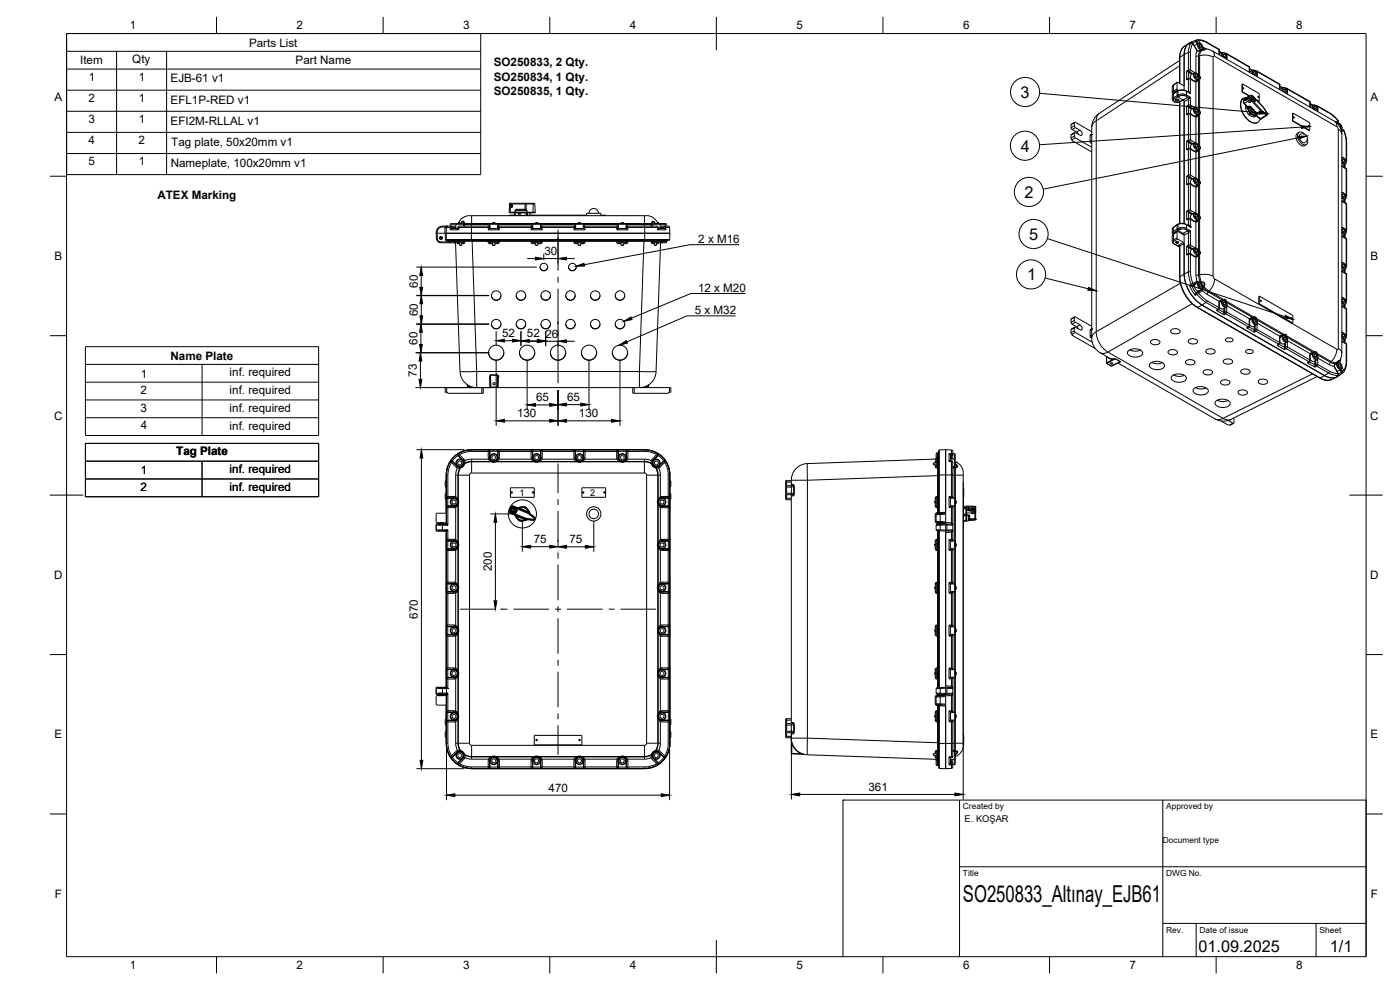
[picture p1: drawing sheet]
<svg xmlns="http://www.w3.org/2000/svg" width="420mm" height="297mm" viewBox="0 0 420 297" stroke-linecap="round" stroke-linejoin="round" font-family="sans-serif">
<defs><g id="words">
<text font-size="7" x="289" y="270.6">SO250833_Altınay_EJB61</text>
<g font-size="4.9">
<text x="306.3" y="29.3">3</text>
<text x="306.3" y="45.5">4</text>
<text x="307.5" y="59.4">2</text>
<text x="308.8" y="71.9">5</text>
<text x="308.3" y="84.1">1</text>
<text x="359.6" y="285.7">01.09.2025</text>
<text x="399.1" y="285.7">1/1</text>
</g>
<g font-size="3.5">
<text x="39" y="8.8">1</text>
<text x="89" y="8.8">2</text>
<text x="139" y="8.8">3</text>
<text x="189" y="8.8">4</text>
<text x="239" y="8.8">5</text>
<text x="289" y="8.8">6</text>
<text x="339" y="8.8">7</text>
<text x="389" y="8.8">8</text>
<text x="74.7" y="14">Parts List</text>
<text x="24" y="19.3">Item</text>
<text x="39.7" y="19">Qty</text>
<text x="88.7" y="19.3">Part Name</text>
<text x="148.2" y="19.9">SO250833, 2 Qty.</text>
<text x="26.6" y="24.2">1</text>
<text x="41.7" y="24.2">1</text>
<text x="51.2" y="24.7">EJB-61 v1</text>
<text x="148.2" y="24.2">SO250834, 1 Qty.</text>
<text x="148.2" y="28.4">SO250835, 1 Qty.</text>
<text x="16.3" y="30.2">A</text>
<text x="26.6" y="30.6">2</text>
<text x="41.7" y="30.6">1</text>
<text x="51.2" y="31.1">EFL1P-RED v1</text>
<text x="411.3" y="30.2">A</text>
<text x="26.5" y="36.9">3</text>
<text x="41.7" y="36.9">1</text>
<text x="51.2" y="37.4">EFI2M-RLLAL v1</text>
<text x="26.6" y="43.2">4</text>
<text x="41.6" y="43.2">2</text>
<text x="51.4" y="43.7">Tag plate, 50x20mm v1</text>
<text x="26.5" y="49.6">5</text>
<text x="41.7" y="49.6">1</text>
<text x="51.2" y="50.1">Nameplate, 100x20mm v1</text>
<text x="47.2" y="59.8">ATEX Marking</text>
<text x="163.4" y="76.5">30</text>
<text x="209.6" y="72.9">2 x M16</text>
<text x="16.3" y="78">B</text>
<text x="411.3" y="78">B</text>
<text x="125.4" y="86.3" transform="rotate(-90 125.4 86.3)">60</text>
<text x="209.5" y="87.6">12 x M20</text>
<text x="125.4" y="94.9" transform="rotate(-90 125.4 94.9)">60</text>
<text x="208.5" y="94.3">5 x M32</text>
<text x="150.7" y="101.2">52</text>
<text x="158.1" y="101.2">52</text>
<text x="163.7" y="101.3">26</text>
<text x="51.2" y="107.9">Name Plate</text>
<text x="125.3" y="103.4" transform="rotate(-90 125.3 103.4)">60</text>
<text x="42.3" y="113.3">1</text>
<text x="68.9" y="112.9">inf. required</text>
<text x="125.1" y="113" transform="rotate(-90 125.1 113)">73</text>
<text x="42.2" y="118.2">2</text>
<text x="68.9" y="118.2">inf. required</text>
<text x="16.2" y="125.9">C</text>
<text x="42.2" y="123.5">3</text>
<text x="68.9" y="123.6">inf. required</text>
<text x="155.2" y="125.2">130</text>
<text x="160.9" y="120.4">65</text>
<text x="170.2" y="120.4">65</text>
<text x="173.7" y="125.2">130</text>
<text x="411.2" y="125.9">C</text>
<text x="42.2" y="128.8">4</text>
<text x="68.9" y="128.9">inf. required</text>
<text x="52.9" y="136.6">Tag Plate</text>
<text x="42.3" y="142.3">1</text>
<text x="68.9" y="142">inf. required</text>
<text x="42.2" y="147.2">2</text>
<text x="68.9" y="147.3">inf. required</text>
<text x="160.2" y="163">75</text>
<text x="170.9" y="163">75</text>
<text x="16.2" y="173.7">D</text>
<text x="147.6" y="171.4" transform="rotate(-90 147.6 171.4)">200</text>
<text x="411.2" y="173.7">D</text>
<text x="125.4" y="185.7" transform="rotate(-90 125.4 185.7)">670</text>
<text x="16.3" y="221.6">E</text>
<text x="411.3" y="221.6">E</text>
<text x="164.6" y="237.5">470</text>
<text x="260.6" y="237.3">361</text>
<text x="16.4" y="269.4">F</text>
<text x="411.4" y="269.4">F</text>
<text x="39" y="290.8">1</text>
<text x="89" y="290.8">2</text>
<text x="139" y="290.8">3</text>
<text x="189" y="290.8">4</text>
<text x="239" y="290.8">5</text>
<text x="289" y="290.8">6</text>
<text x="339" y="290.8">7</text>
<text x="389" y="290.8">8</text>
</g>
<g font-size="2.8">
<text x="155.9" y="148.7">1</text>
<text x="177.1" y="148.8">2</text>
<text x="289.5" y="246.7">E. KOŞAR</text>
</g>
<g font-size="2.5">
<text x="289" y="242.9">Created by</text>
<text x="350" y="242.9">Approved by</text>
<text x="349" y="252.8">Document type</text>
<text x="289" y="262.9">Title</text>
<text x="350" y="262.9">DWG No.</text>
<text x="350" y="279.9">Rev.</text>
<text x="360" y="279.9">Date of issue</text>
<text x="396" y="279.9">Sheet</text>
</g>
</g></defs>
<!-- layer: Visible -->
<g fill="none" stroke="#000" stroke-width=".3">
<path d="M354 18.1l-24.1 15.9M355.4 16.4v10.6M356.8 13a4.2 4.2 0 0 0-2.8 3.7v8.3M357.1 12.8l-.8 .7-.6 .9-.3 2M357.5 12.9l-.4 .2M357.5 12.9h.1M357.5 12.9l.6 .2 .9 1.6a1.27 1.27 0 0 0 2 .4l.3-.2M358.5 13.8l1.1-.8a1.27 1.27 0 0 1 1.2 .6 1.27 1.27 0 0 1-.1 1.4l-.3 .2M358.7 12.2l.3 .3M358.7 12.2h.1M358.7 12.2l-1.6 .6M359.3 11.9a4.4 4.4 0 0 1 2.8 .7l3.6 2.1"/>
<path d="M359.4 11.9l-.7 .3M359.9 13.9l.3 .3M360.2 14.2v.1M360.3 15.2h.1M360.3 13.4h-.4v.6l.4 .5 .4-.1v-.5M360.3 13.4l.4 .5M360.3 13.4l-.4 .2M360.7 13.9l-.5 .3M361.1 14.8l.2 .1M361.2 14.7a3.9 3.9 0 0 1 2.6 .5l36.7 21.2a4.6 4.6 0 0 1 2.2 3.8v65.8l-.2 1.3-.7 1.2M361.3 14.9h.1M365.7 14.7l.3 .3"/>
<path d="M365.9 15.4l.9 .5M365.9 15.1v1.4M366.8 15.8a1.33 1.33 0 0 1 1.3 1.9M366.8 15.8l-.9 .6M367.1 16.7l.3 .3M367.4 17v.2M367.5 16.2l-.4 .1v.5l.4 .5h.4v-.6M367.5 16.2l.4 .5M367.5 16.2l-.4 .3M367.7 16.1l.4-.1 6.7 3.9M367.9 16.7l-.5 .3M374.8 19.9l.2 .4v1.4"/>
<path d="M321.5 37.2l.1 1.5 1.7 1.1 .4 .5M322.4 36.9v.8M322.4 40v.8M322.4 37.7l.3 .6M322.5 36.7l-1 .6M322.5 39.8l-1 .6M322.7 38.3l1.7 1 .3 .6v.5l-.6 .2-1.4-.8M322.7 36.7l4.9 2.8M322.7 36.7l-.3 .2M322.7 39.8l-.3 .1M329.9 34l-1.1 1-.7 1.1-.5 2.1v63.3M351.8 28.7v1.1l.3 .5 .8 .4 1.1-.1"/>
<path d="M351.8 27.8l.2 .4M351.8 26.1v1.7M351.8 27.8h.1M352.2 27.3l-.4 .5M352.6 27.7h.1M352.7 27.7l-.2 .2M352.8 29.9l.5-.2 .5 .2a.5 .5 0 0 1-.6 .4 .5 .5 0 0 1-.4-.4zM353 29.7l.2 .2 .3-.1M353.3 26.7l.4 .4M353.3 27.3l-1.3 .9-.2 .5M353.3 24.7l-1.3 .9-.2 .5M353.3 27.3a3.1 3.1 0 0 1 3.5 .4"/>
<path d="M353.3 27.3v1.6l1.8 1.1M353.6 29.8v.1M353.7 29.8l-.5 .2-.3-.1M353.7 28.5h.1M353.7 28.9h.1M353.8 28.4h.1M354 30.6v36.5M354.1 28.3h.1M355.1 30h.1M355.3 28.2h.1M355.4 28.7h.1M355.4 30.5v36.6"/>
<path d="M355.4 28.3h.1M355.4 30.5l-.3-.5-1.1 .6M355.4 25.5l-.2 .1-1.9-.9v2M356.8 23.5l-.3 .2M356.8 21.6l-.7-.3 .6 .4M356.8 32.1l-.7-.3 .6 .4M356.8 23.5h.4M357.2 34.1l1.3 .7h.5M357.2 23.6l1.4 .8 .4-.1M357.2 34.1l-.7 .1M357.5 23.7a.99 .99 0 0 1 0-1.3l.9-.5a1.25 1.25 0 0 1 1.2 .6 1.25 1.25 0 0 1-.1 1.4l-.9 .5M357.5 34.2a.99 .99 0 0 1 0-1.3l.9-.5a1.27 1.27 0 0 1 1.2 .7 1.27 1.27 0 0 1-.1 1.3l-.9 .5"/>
<path d="M358.6 22.8l.4 .3M358.6 33.3l.4 .3M359 23.1l-.1 .1M359 33.6l-.1 .1M359 24.3h.1M359 34.8h.1M359.1 22.3h-.5v.6l.5 .5 .4-.1v-.5M359.1 32.8l-.5 .1v.5l.5 .5h.4v-.6M359.1 22.3l.4 .5M359.1 22.3l-.5 .2M359.1 32.8l.4 .5M359.1 32.8l-.5 .2"/>
<path d="M359.5 22.8l-.5 .3M359.5 33.3l-.5 .3M359.6 23.9l-.6 .4M359.6 34.4l-.6 .4M372.7 27.6l2.2 1.3M372.9 27.5l2.2 1.3-1.6 .8M372.9 27.5l-.2 .1M372.9 25.2l-.2 2.4M372.9 25.2v2.3M372.9 25.2l5 2.9v2.3M373 26.3l.2 .4M373 26.3l.2 .4z"/>
<path d="M373.2 29.5v-.1a3.7 3.7 0 0 0 0 4.9 3.7 3.7 0 0 0 4.2 2.5M373.2 30.3l.2 .7 1 1.1h.2M373.6 29.5l-.4 1.2 1.2 1.5M373.7 29.7l.3 .1M373.8 32.2l.4-.3 .1 .4M373.8 29.9v.1M373.8 30h.1M373.8 32.2v.4M373.8 32.6l.8 1.7M373.8 30l1.4-.6 1.1 1M373.9 29.7h.1M374 31.7l-.2 .5"/>
<path d="M374.2 29.2a1.96 1.96 0 0 0-1.8 2.8 6 6 0 0 0 4 4.9 1.58 1.58 0 0 0 1.8-1.3M374.2 32.3l.4 .6M374.2 32.3l-.4 .3M374.4 32.2l.2 .7M374.4 32.2a2.55 2.55 0 0 0 2.5 2.4M374.5 32.2h-.1M374.5 32.2a2.79 2.79 0 0 0 2.4 2.4M374.6 32.9l.2 .5M374.6 32.1l-.1 .1M374.6 34.3l.3 .3M374.7 30.1l.7 .3M374.8 33.4l1.1 1.1"/>
<path d="M374.8 33.4l.3 .6M374.9 34.6l1.3 .5M375 29.5a.4 .4 0 0 1 .5-.3 .4 .4 0 0 1 .2 .6M375 29.6h.1M375 20.6l.9 .5M375.1 34l-.5 .3M375.1 28.8l.5-.2 .3 .1 3.1 3.3 1.4 1.9-.1 .6-1.7 1.2M375.1 34l.3 .3M375.1 29.2l.7 .3M375.3 34.3l.6 .2M375.3 34.3l-.4 .3M375.9 34.5h.1"/>
<path d="M375.9 21.1a1.31 1.31 0 0 1 1.3 1.9M375.9 21.1l-.9 .5M376.2 22l.3 .3M376.2 34.6h.1M376.3 34.6l.4 .3M376.3 34.6l.1 .1M376.5 22.3v.1M376.6 21.5h-.4v.5l.4 .5h.4v-.5M376.6 21.5l.4 .5M376.6 21.5l-.4 .2M376.7 34.9l-.5 .2M376.8 21.3h.4l6.8 3.9 .1 1.8"/>
<path d="M376.9 34.7l1.3 .9M376.9 34.6h.1M376.9 34.8l-.7 .3M376.9 34.8l-.2 .1M377 34.7l-.1 .1M377 22l-.5 .3M377 34.6l1.3 1M377 34.6h-.1M377 29.9l.9 .5M377.1 34.2h.1M377.3 30.2l.6 .2M377.3 34h.1"/>
<path d="M377.4 36.7v.1M377.5 29l.2 .3M377.6 28.9l.2 .4zM378.2 35.6l.4 .1M378.3 35.6h.3M384.1 25.8l.9 .5M385 26.3a1.33 1.33 0 0 1 1.3 1.9M385 26.3l-.9 .5M385.3 27.2l.3 .3M385.6 27.5v.1M385.7 26.7h-.4v.6l.4 .5h.4v-.6M385.7 26.7l.4 .5"/>
<path d="M385.7 26.7l-.4 .2M385.9 26.5h.1M385.9 26.5h.4M386.1 27.2l-.5 .3M386.3 26.5l6.7 3.9 .2 .4v1.4M387.9 36.3l5.2 2.8M388 36.2l5.1 2.9M388 36.2l-.1 .1M388 33.9l-.1 2.4M388 33.9v2.3M388 33.9l5.1 2.9v2.3M388.1 35.1l.2 .3"/>
<path d="M388.2 35l.2 .4zM389.9 39.7a1.92 1.92 0 0 0-.2 3.2l.4 .4a1.32 1.32 0 0 0 1.4 .4M392.7 37.7l.2 .3M392.7 37.6l.2 .4zM393.2 32.1l.9-.6a1.33 1.33 0 0 1 1.3 1.9M393.2 31.1l.9 .5M394.4 32.4l.3 .3M394.7 32.7v.2M394.8 31.9l-.4 .1v.5l.4 .5h.4v-.5M394.8 31.9l.4 .6M394.8 31.9l-.4 .3M394.9 31.8h.5l4.6 2.7 1.6 1.7-.1 .6"/>
<path d="M395.2 32.5l-.5 .2M401.3 37a1.27 1.27 0 0 1 1.2 .6 1.27 1.27 0 0 1 0 1.4M401.3 37h.1M401.4 36.9l.1 .1M401.5 36.8l-.2 .1M402 37.4l-.3 .1M402 37.4l.4 .5M402 37.4l-.2 .1M402.4 37.9l-.1 .6M402.4 37.9l-.3 .2M402.6 38.9l.1 .1M402.8 39h-.2"/>
<path d="M402.8 38.9h.1M402.8 38.9h.2a4.1 4.1 0 0 1 1.1 3v6.2M321.5 40.3l-.1 1.1 .3 .5M321.7 42.2l5.9 3.4M321.7 41.9v.3M321.7 41.9l.2 .2-.2 .1M322.4 40.8l.3 .5M322.7 41.4l4.9 2.8M327.4 40.5l-.2-.1v2.4l.4 .3M327.6 40.3h.1M327.6 40.3l-.4 .3M356.8 42.6l-.7-.3 .6 .4"/>
<path d="M356.8 53.2l-.7-.3 .6 .3M357.2 55.1l1.4 .8h.4M357.2 44.6l1.4 .8 .4-.1M357.2 55.1l-.7 .1M357.2 44.6l-.7 .1M357.5 55.3a.99 .99 0 0 1 0-1.3l.9-.6a1.27 1.27 0 0 1 1.2 .7 1.27 1.27 0 0 1-.1 1.3l-.9 .5M357.5 44.7a.99 .99 0 0 1 0-1.3l.9-.5a1.25 1.25 0 0 1 1.2 .7 1.25 1.25 0 0 1-.1 1.3l-.9 .5M358.6 54.3l.4 .3M358.6 43.8l.4 .3M359 54.6l-.1 .2M359 44.1l-.1 .1M359 45.3h.1"/>
<path d="M359 55.9h.1M359.1 43.3l-.5 .1v.5l.5 .5h.4v-.6M359.1 53.8l-.5 .1v.5l.5 .5h.4v-.6M359.1 53.8l.4 .5M359.1 53.8l-.5 .3M359.1 43.3l.4 .5M359.1 43.3l-.5 .2M359.5 54.3l-.5 .3M359.5 43.8l-.5 .3M359.6 44.9l-.6 .4M359.6 55.5l-.6 .4M390.2 40.3a1.36 1.36 0 0 1 2.1 .7 1.36 1.36 0 0 1-1.2 1.8 1.72 1.72 0 0 1-.9-2.5z"/>
<path d="M391.5 40.2a1.1 1.1 0 0 0-1.5-.6 1.1 1.1 0 0 0-.5 1.5 2.32 2.32 0 0 0 2.6 2.3 1.5 1.5 0 0 0 .3-1.7M392 43.4l-.5 .3M402.7 47.3a1.31 1.31 0 0 1 1 2l-.9 .5M402.7 57.8a1.33 1.33 0 0 1 1 2l-.9 .5M402.7 49.8l1.2 .7 .3 .3M402.8 58.7l.3 .3M402.8 48.2l.3 .3M403.1 48.5v.1M403.1 59v.1M403.2 58.2l-.4 .1v.5l.4 .5h.4v-.6M403.2 58.2l.4 .5M403.2 58.2l-.4 .3"/>
<path d="M403.2 47.7l-.4 .1v.5l.4 .5h.4v-.6M403.2 47.7l.4 .5M403.2 47.7l-.4 .2M403.6 48.2l-.5 .3M403.6 58.7l-.5 .3M403.6 49.3v1M403.6 59.8v1M404 59h-.1M404 48.4l-.1 .1M404.1 50.8v7.8M404.2 48.1l-.2 .3M404.2 58.6l-.2 .4"/>
<path d="M130.9 70h3M130.9 70l.1 1.6a1.28 1.28 0 0 0 1.3 1.2h2.8M132.1 71.8h.1M132.2 71.7l-.1 .1M132.2 71.6l-.1-.3 .3-.1 .2 .3-.3 .2M132.2 71.6l.1 .1M132.3 71.7l-.1 .1M133.9 70h67.1M133.9 70l.1 1.8 .2 .3M134 68.2l-.1 1.8M134.2 72.1h66.5M134.4 67.8l-.4 .4"/>
<path d="M134.6 72.1l.5 .7M135.1 72.8h1.4l.2 .3M135.3 67.1h1.9M135.3 67.1l-.2 .7M135.5 68.6h.1M135.7 68.6h1.7M136.3 72.1l.2 .2a.72 .72 0 0 0 1.1 .5h1.3M136.4 72.8h.1M136.7 72.8l1.4 38.7a5 5 0 0 0 5 4.8M136.8 67.8h-2.4a2.9 2.9 0 0 0-3.2 .9l-.3 1.3M137.3 67.1h.1M137.3 72.8l.1 .1"/>
<path d="M137.4 68.6h.1M137.5 68.2h.2M137.5 68.2h.1M137.5 68.2l-.1 .4M137.5 67.1h.1M137.6 66.8h.1M137.6 72.8l.3 .3M137.9 73.1l.1 .4M138 73.6h.6M138.5 72.8l.1 .3M138.6 73.1v.4M139.1 67.8l-.1-.7h-2l-.2 1.5"/>
<path d="M140.9 64.7h53.2M140.9 64.7l-1.8 .5-.9 .8-.6 1M146.5 72.1l.2 .2a.75 .75 0 0 0 1.2 .5h.8a.69 .69 0 0 0 1.1-.6l.1-.1M146.5 67.8l.5 .4M146.6 67.8h-8.7l-.4 .4M146.9 68.2l.1 .3M147 68.5l-.4 .5 .4-.4M147 68.5v.1M147 68.6l.2-1.5 2.1 .1v1.4M147.6 72.8l.2 .8M147.8 73.6h.7M148.8 72.8l-.2 .8"/>
<path d="M149.4 68.5l-2.4 .1M149.4 68.2v.3M149.8 67.8h9.6M149.9 67.8l-.5 .4M152.5 64.7h7.8M152.8 63.7h.1M152.8 63.7l2.1 .1M153.2 61.6a.43 .43 0 0 1 .6 0 .43 .43 0 0 1-.1 .6 .43 .43 0 0 1-.6-.3zM153.2 64.6h.1M153.2 64.6h1.3M153.4 61.5v.6M153.6 61.4l-.3 .4 .3 .5"/>
<path d="M153.8 61.5l-.1 .6M154.5 64.6h.1M154.5 63.9v.7M154.5 63.9h.1M154.5 64.6h.4M154.5 64.6h.2M154.6 63.5l-.1 .2h-1.7M154.6 63.5l.1 .2 3.4-.1M154.6 63.5l.1 .3M154.7 63.8l-.2 .1M154.9 63.8l-.4 .1M154.9 63.8h.4"/>
<path d="M155 63h2.5M155.3 63.8h1.5M155.3 63.8l.4 .1M155.7 64.6h-.4M155.7 64.6h.4M155.7 63.9h.4M155.7 63.9v.7M156.1 64.6h.7M156.1 63.9v.7M156.8 63.8l-.7 .1M156.8 63.8h.5M157.3 63.8l.7 .1"/>
<path d="M158 64.6h-.7M158 64.6h.3M158 63.9h.3M158 63.9v.7M158.1 63.6l2.5 .1M158.1 63.6v.2M158.3 64.6h.3M158.3 63.9v.7M158.6 63.8l-.3 .1M158.8 63.8l.2 .1v.7M158.9 63.8l.1 .1M159 64.6h-.1"/>
<path d="M159 64.6h-.2M159 64.6h17M159.4 72.1l.2 .3M159.4 67.8l.4 .4M159.6 72.4l.3 .4M159.8 68.2v.3M159.8 68.5l-.4 .5 .5-.4M159.8 68.5l.1 .1M159.9 68.6l.1-1.5 2.2 .1v1.4M159.9 68.6h2.3M160.5 72.8l.2 .3M160.5 61.2l-.2-.2h-7.2l-.2 .2-.1 2.5"/>
<path d="M160.5 61.2l.1 2.5M160.6 63.7l-3.3 .1M160.6 63.7h.1M160.7 73.1v.5M160.7 73.6h.7M161.4 73.1v.5M161.6 72.8l-.2 .3M162.3 68.2l-.1 .4M162.5 72.4v.2M162.5 72.6l-.3 .2h-2.3M162.6 67.8h9.6l.5 .4M162.7 67.8l-.4 .4"/>
<path d="M162.8 72.1l-.3 .3M172.2 72.1l.2 .2a.75 .75 0 0 0 1.2 .5h.9a.68 .68 0 0 0 1-.6l.1-.1M172.7 68.2v.3M172.8 67.2h2.2v1.4l-2.3-.1-.4 .5 .5-.4zM173.3 72.8l.3 .8M173.5 73.6h.8M174.5 72.8l-.2 .8M174.6 64.6v.1M175.2 68.5l-.1 .1M175.2 68.2l-.1 .3M175.5 67.8h9.7M175.6 67.8l-.4 .4"/>
<path d="M176 64.7v-.7h4.3v.7M176.8 64a1.43 1.43 0 0 1 1.4-1.4 1.43 1.43 0 0 1 1.4 1.4M180.3 64.6l1.5 .1M185.1 72.1l.2 .2a.74 .74 0 0 0 1.2 .5h.8a.69 .69 0 0 0 1-.6l.2-.1M185.1 67.8l.4 .4M185.5 68.2l.1 .4M186.2 72.8l.2 .8M186.4 73.6h.7zM187.3 72.8l-.2 .8M187.9 67.3v1.3M187.9 67.3l-2.2-.1-.1 1.4M188 68.5l-2.4 .1"/>
<path d="M188 68.2v.3M188.4 67.8h8.7M188.5 67.8l-.5 .4M194.1 64.7a3.5 3.5 0 0 1 3.3 2.4M196.4 73.6h.6M196.5 72.8l-.1 .8M197 73.1v.4M197.1 67.8l.3 .2 .1 .6M197.3 66.8h.1M197.3 72.8l-.3 .3M197.5 68.6h1.7M197.5 68.6h.1"/>
<path d="M197.6 72.8v.1M197.7 67.1h2h-1.7M197.7 67.1h-.1M198 67.1h-2l-.2 .7M198 67.1l.1 1.5M198.2 67.8h1.3a1.24 1.24 0 0 1 1.5 .4M198.2 72.8l-1.3 38.7a5 5 0 0 1-5 4.8M198.4 72.4a.72 .72 0 0 1-1.1 .4h-1.3M198.7 72.1l-.3 .3M199.7 67.1l.1 .7M199.7 67.1l.1 .2M200.4 72.1l-.2 .2a.73 .73 0 0 1-1.1 .5l-.7 .1-.2 .2"/>
<path d="M201 68.2v1.8M201 70v1.8l-.3 .3M351.8 69.9l.2 .4M351.8 70.8l.1 2.1 2.1 1.3M351.8 68.8v1.1M351.8 69.9h.1M352.2 69.4l-.4 .5M352.8 72.7l.1 .1M352.8 72.7h.1M352.9 72.9a.35 .35 0 0 1 .4-.3 .35 .35 0 0 1 .3 .3h-.7M352.9 72.9h.1M353 72.8l-.1 .1"/>
<path d="M353 72.9h-.1M353 72.7v.2M353 72.7l.5 .1-.3 .1zM353.3 68.8l.2 .3 1.6 .9M353.3 71.4l.1 .3 1.8 1 .2 .4M353.3 69.4l-1.3 .9-.2 .5M353.3 67.3v1.5M353.6 68.7h.1M353.6 68.6h.1M353.7 68.9h.1M353.7 72.7l-.1 .2a.37 .37 0 0 0-.3-.4 .37 .37 0 0 0-.4 .3M353.8 68.5h.1"/>
<path d="M354 68.4h.1M354 68.8h.1M354 73.8v9.3a11.6 11.6 0 0 0 5.3 9.2l36.7 21.1a4 4 0 0 0 3.8 .4l1.4-.7M354.9 70.2l.2-.2 .3 .6M355.1 70h.1M355.3 68.3h.1M355.4 70.4l-2.1-1v2M355.4 68.3h.1M355.4 70.6v11.7M356.8 67.8a3.1 3.1 0 0 0-3.5-.4l-1.3 .9-.2 .5M356.8 74.2l-.7-.3 .6 .4M357.2 76.1l1.4 .8h.4"/>
<path d="M357.2 65.6l1.4 .8h.4M357.2 76.1l-.7 .1M357.2 65.6l-.7 .1M357.3 68.1h.1M357.5 65.8a.99 .99 0 0 1 0-1.3l.9-.5a1.25 1.25 0 0 1 1.2 .6 1.25 1.25 0 0 1-.1 1.3l-.9 .5M357.5 76.3a1 1 0 0 1 0-1.3l.9-.5a1.27 1.27 0 0 1 1.2 .6 1.27 1.27 0 0 1-.1 1.3l-.9 .5M358.6 64.8l.4 .3M358.7 75.3l.3 .3M359 65.1l-.1 .2M359 75.6l-.1 .2M359 66.4h.1M359 76.9h.1"/>
<path d="M359.1 64.3l-.5 .1v.5l.5 .5h.4v-.6M359.1 64.3l.4 .5M359.1 64.3l-.5 .3M359.1 74.9h-.4v.5l.4 .5h.4v-.6M359.1 74.9l.4 .4M359.1 74.9l-.4 .2M359.5 64.8l-.5 .3M359.5 75.3l-.5 .3M359.6 66l-.6 .4M359.6 76.5l-.6 .4M402.7 68.3a1.31 1.31 0 0 1 1 2l-.9 .6M402.7 78.8a1.31 1.31 0 0 1 1 2l-.9 .6"/>
<path d="M402.7 60.3l1.2 .7 .3 .3M402.7 70.8l1.2 .7 .3 .4M402.8 69.2l.3 .3M402.8 79.7l.3 .3M403.1 69.5v.2M403.2 68.7l-.4 .1v.5l.4 .5h.4v-.6M403.2 79.3h-.4v.5l.4 .5h.4v-.5M403.2 68.7l.4 .5M403.2 68.7l-.4 .3M403.2 79.3l.4 .5M403.2 79.3l-.4 .2M403.6 69.2l-.5 .3"/>
<path d="M403.6 79.8l-.5 .2M403.6 70.3v1M404 80h-.1M404 69.5h-.1M404.1 61.3v7.8M404.1 71.9v7.7M404.2 79.6l-.2 .4M404.2 69.1l-.2 .4M147.5 97.2a1.43 1.43 0 0 0 1.4 1.4 1.43 1.43 0 0 0 1.4-1.4M147.5 88.7a1.43 1.43 0 0 0 1.4 1.4 1.43 1.43 0 0 0 1.4-1.4M154.9 97.2a1.43 1.43 0 0 0 1.4 1.4 1.43 1.43 0 0 0 1.5-1.4M154.9 88.7a1.43 1.43 0 0 0 1.4 1.4 1.43 1.43 0 0 0 1.5-1.4"/>
<path d="M162.1 80.1a1.15 1.15 0 0 0 1.1 1.1 1.15 1.15 0 0 0 1.2-1.1M162.3 97.2a1.43 1.43 0 0 0 1.5 1.4 1.43 1.43 0 0 0 1.4-1.4M162.3 88.7a1.43 1.43 0 0 0 1.5 1.4 1.43 1.43 0 0 0 1.4-1.4M169.8 97.2a1.43 1.43 0 0 0 1.4 1.4 1.43 1.43 0 0 0 1.4-1.4M169.8 88.7a1.43 1.43 0 0 0 1.4 1.4 1.43 1.43 0 0 0 1.4-1.4M170.6 80.1a1.15 1.15 0 0 0 1.2 1.1 1.15 1.15 0 0 0 1.1-1.1M177.2 97.2a1.43 1.43 0 0 0 1.4 1.4 1.43 1.43 0 0 0 1.5-1.4M177.2 88.7a1.43 1.43 0 0 0 1.4 1.4 1.43 1.43 0 0 0 1.5-1.4M184.6 97.2a1.43 1.43 0 0 0 1.5 1.4 1.43 1.43 0 0 0 1.4-1.4M184.6 88.7a1.43 1.43 0 0 0 1.5 1.4 1.43 1.43 0 0 0 1.4-1.4M321.4 98.9l.1 1.1 .2 .3M321.4 95.8l.2 1.3 1.7 1.1 .4 .5"/>
<path d="M322.4 95.3v.8M322.4 98.3v.9M322.4 96.1l.3 .6M322.4 99.2l.3 .5M322.5 95.1l-1.1 .7M322.5 98.2l-1.1 .7M322.7 96.7l1.7 .9 .3 .6v.6l-.3 .2-1.7-.8M322.7 95.1l4.9 2.8M322.7 99.7l5.1 3M322.7 95.1l-.3 .1M322.7 98.2l-.3 .1M327.4 98.9l-.2-.2v2.5l.4 .3"/>
<path d="M327.6 98.7h.1M327.6 98.7l-.4 .3M351.5 99a1.92 1.92 0 0 1 2.7 .3 1.6 1.6 0 0 1-2.7 .4zM355.4 82.2a11.8 11.8 0 0 0 5.3 9.3l36.8 21.2a4.4 4.4 0 0 0 6.2-1.7l.4-1.9v-5.7M358.7 85.3l.9-.5a1.28 1.28 0 0 1 1.2 .6 1.28 1.28 0 0 1-.1 1.3l-.9 .6a1.3 1.3 0 0 1-1.1-2zM359.9 85.6l.3 .3M360.2 85.9v.2M360.3 85.2h-.4v.5l.4 .5h.4v-.5M360.3 85.2l.4 .5M360.3 85.2l-.4 .2M360.7 85.7l-.5 .2M366 90.7l.8-.5a1.26 1.26 0 0 1 1.2 .7 1.26 1.26 0 0 1 0 1.3l-.9 .5a.98 .98 0 0 1-1.2-.6"/>
<path d="M366 92.5l-.2 .3-.7 .3 .6-.2M366.2 90.5l-.3 .3v1.7M367.1 91.1l.3 .3M367.4 91.4v.2M367.5 90.6l-.4 .1v.5l.4 .5h.4v-.6M367.5 90.6l.4 .5M367.5 90.6l-.4 .3M367.6 89.9h.1M367.9 91.1l-.5 .3M374.6 98.2l-.5 .2M374.7 98.1l-.1 .1M375 97.3a.98 .98 0 0 0 1.2 .7"/>
<path d="M375.1 96l.8-.5a1.28 1.28 0 0 1 1.2 .6 1.28 1.28 0 0 1 0 1.4l-.9 .5M375.1 95.9l-.1 1.8-.4 .5M375.3 95.7l-.2 .2M376.2 96.3l.3 .4M376.5 96.7v.1M376.6 95.9h-.4v.5l.4 .6 .4-.1v-.5M376.6 95.9l.4 .5M376.6 95.9l-.4 .2M377 96.4l-.5 .3M377.8 91.2l10.2 5.8M377.9 88.8v2.4M377.9 88.8l10.1 5.8v2.4"/>
<path d="M377.9 88.8l-.1 2.4M377.9 91.2l10.1 5.8M377.9 91.2h-.1M378.3 90.1l.2 .4M378.3 90.1l.2 .4zM387.4 95.4l.1 .3M387.4 95.3l.2 .4zM402.7 89.3a1.31 1.31 0 0 1 1 2l-.9 .6M402.7 99.8a1.31 1.31 0 0 1 1 2.1l-.9 .5M402.7 81.3l1.2 .7 .3 .4M402.7 91.8l1.2 .7 .3 .4M402.8 90.2l.3 .4"/>
<path d="M403.1 80v.2M403.1 90.6v.1M403.2 89.8h-.4v.5l.4 .5h.4v-.5M403.2 89.8l.4 .5M403.2 89.8l-.4 .2M403.6 90.3l-.5 .3M403.6 80.9v1M403.6 91.4v1M404 90.5h-.1M404.1 82.4v7.7M404.1 92.9v7.8M404.2 90.1l-.2 .4"/>
<path d="M140.2 115.4l.1 .9M145 116.3v1.7h-10.7v-.3h-.7v-1.4h67.7v1.4h-.7v.3h-10.7v-1.7M146.6 105.8a2.3 2.3 0 0 0 2.3 2.2 2.3 2.3 0 0 0 2.3-2.2M147.1 113.4l.2 2.9M149.4 113.4l-.2 2.9M149.5 112.9h.1M155.9 105.8a2.3 2.3 0 0 0 2.3 2.2 2.3 2.3 0 0 0 2.3-2.2M165.2 105.8a2.3 2.3 0 0 0 2.3 2.2 2.3 2.3 0 0 0 2.3-2.2M174.5 105.8a2.3 2.3 0 0 0 2.3 2.2 2.3 2.3 0 0 0 2.3-2.2M183.8 105.8a2.3 2.3 0 0 0 2.3 2.2 2.3 2.3 0 0 0 2.3-2.2M194.6 115.6v.7M194.8 115.4l-.1 .2"/>
<path d="M321.7 100.3v.3M321.7 100.6l7 4M321.7 100.3l.2 .1-.2 .2M327.6 101.5a5 5 0 0 0 2.5 4.3M330.2 105.8l2.7 1.6M332.1 106.9v2.2l1.5 .7M335.5 108.9l29.2 16.8M336 108.6l-2.4 1.2M338.6 105.2a3.3 3.3 0 0 1 4.3 .4 1.36 1.36 0 0 1-1.7 1.5l-1.7-.1a1.05 1.05 0 0 1-1-.6 1.05 1.05 0 0 1 .1-1.2zM339 105a3.8 3.8 0 0 0 3.3 0M345.2 109a3.3 3.3 0 0 1 4.2 .4 1.36 1.36 0 0 1-1.6 1.5l-1.7-.2a1.05 1.05 0 0 1-1-.5 1.05 1.05 0 0 1 .1-1.2zM345.4 102.3a1.92 1.92 0 0 1 2.7 .3 1.6 1.6 0 0 1-2.7 .4z"/>
<path d="M345.6 108.7a3.8 3.8 0 0 0 3.3 .1M350.7 105.3a1.92 1.92 0 0 1 2.7 .3 1.6 1.6 0 0 1-2.7 .4zM351.8 112.8a3.3 3.3 0 0 1 4.2 .4 1.36 1.36 0 0 1-1.6 1.5l-1.8-.2a1.05 1.05 0 0 1-1-.6 1.05 1.05 0 0 1 .2-1.1zM352.2 112.5a3.8 3.8 0 0 0 3.2 .1M355.9 108.3a1.92 1.92 0 0 1 2.7 .3 1.6 1.6 0 0 1-2.7 .4zM356.7 102a1.92 1.92 0 0 1 2.7 .3 1.6 1.6 0 0 1-2.7 .5zM358.4 116.6a3.3 3.3 0 0 1 4.2 .4 1.36 1.36 0 0 1-1.7 1.5l-1.7-.2a1.05 1.05 0 0 1-1-.6 1.05 1.05 0 0 1 .2-1.1zM358.7 116.3a3.8 3.8 0 0 0 3.3 .1M361.2 111.3a1.92 1.92 0 0 1 2.7 .3 1.6 1.6 0 0 1-2.7 .4zM362 105.1a1.92 1.92 0 0 1 2.7 .3 1.6 1.6 0 0 1-2.7 .4zM366.4 114.4a1.92 1.92 0 0 1 2.7 .2 1.6 1.6 0 0 1-2.7 .5zM367.2 108.1a1.92 1.92 0 0 1 2.7 .3 1.6 1.6 0 0 1-2.7 .4z"/>
<path d="M367.9 101.7l1-.3a.84 .84 0 0 1 1.1 .8l-1.1 .4a.84 .84 0 0 1-1-.9zM371.7 117.4a1.92 1.92 0 0 1 2.7 .3 1.6 1.6 0 0 1-2.7 .4zM372.5 111.1a1.92 1.92 0 0 1 2.7 .3 1.6 1.6 0 0 1-2.7 .4zM373.9 105.2l1.1-.4a.84 .84 0 0 1 1 .9l-1 .4a.84 .84 0 0 1-1.1-.9zM377.7 114.1a1.92 1.92 0 0 1 2.7 .3 1.6 1.6 0 0 1-2.7 .5zM383.3 103.6l.4-.1zM383.8 103.3l-.1 .2M383.9 103.3l-.2 .1M384.1 102.6a.98 .98 0 0 0 1.1 .6M384.1 101.2l.9-.5a1.27 1.27 0 0 1 1.2 .6 1.27 1.27 0 0 1-.1 1.4l-.9 .5M384.4 100.9l-.2 .3-.2 2.1M385.3 101.6l.3 .3"/>
<path d="M385.6 101.9v.1M385.7 101.1h-.4v.6l.4 .5 .4-.1v-.5M385.7 101.1l.4 .5M385.7 101.1l-.4 .2M386.1 101.6l-.5 .3M393.2 106.4l.9-.5a1.26 1.26 0 0 1 1.2 .7 1.26 1.26 0 0 1-.1 1.3l-.9 .5a.98 .98 0 0 1-1.1-.6M393.4 106.2l-.2 .3v1.8l-.4 .4M394.4 106.8l.3 .3M394.7 107.1v.2M394.8 106.3l-.4 .1v.5l.4 .5h.4v-.6M394.8 106.3l.4 .5M394.8 106.3l-.4 .3"/>
<path d="M395.2 106.8l-.5 .3M395.3 113l-25.9 12.8M400.9 109a1.19 1.19 0 0 1 1.5 .3 1.19 1.19 0 0 1 .1 1.5l-1.3 .5M401.5 112.6l-.4 .2M401.6 109.7l.3 .3M401.7 108.3l-.5 .4a1.16 1.16 0 0 0-.5 1.8l1 1.7-.2 .4M401.9 110v.1M402 109.2h-.4v.6l.4 .5 .4-.1v-.5M402 109.2l.4 .5M402 109.2l-.4 .2M402.4 109.7l-.5 .3M402.7 102.3l1.2 .7 .3 .4"/>
<path d="M402.8 100.7l.3 .4M403.1 101.1v.1M403.2 100.3h-.4v.5l.4 .6 .4-.1v-.5M403.2 100.3l.4 .5M403.2 100.3l-.4 .2M403.6 100.8l-.5 .3M403.6 101.9v1M404 101h-.1M404.2 100.6l-.2 .4M137.4 138.6l.6-.4 .5 .4v.6l-.5 .4-.6-.4zM147.6 137l.6-.4 .6 .4v.6l-.6 .4-.6-.4zM149.5 135.1l.3-.1-.4 .4z"/>
<path d="M160.5 137l.5-.4 .6 .4v.6l-.6 .4-.5-.4zM173.3 137l.6-.4 .6 .4v.6l-.6 .4-.6-.4zM175.2 135.1l.3-.1zM175.2 135.1l-.1 .3M186.2 137l.6-.4 .5 .4v.6l-.5 .4-.6-.4zM196.4 138.6l.6-.4 .5 .4v.6l-.5 .4-.6-.4zM280.2 138.9v.6M280.9 138.6l-.1 .2-.6 .1M280.9 139.4l-.7 .1M280.9 137.8v2M280.9 137.7l-38.6 1.4a5 5 0 0 0-4.8 5.1M280.9 138.3h.1"/>
<path d="M281.7 135.6l-.2 .2a.72 .72 0 0 0-.6 1.1v.7l-.2 .1M281.7 137.2l-.8 .5M283.8 134.9v19.1M283.8 134.9l1.8 .1a1.14 1.14 0 0 1 .3 1.4v1.3M283.8 134.9l-1.9 .1a.94 .94 0 0 0-.3 1.2v17.6M285.2 137.7l1.5 .2M285.2 136.7v1.6M285.2 138.3h.1M285.2 138.3l.4 .1M285.5 136.1h.1M285.6 138.4l-.1 .1M285.6 138.4h.1"/>
<path d="M285.6 138.3l.3 .5v10.2M285.9 136.1l.7 .1 .1 1.7M286.7 137.9v2M286.7 139.9l-.8 .1M286.7 138.5a3.7 3.7 0 0 1 2.4 4.1v80.6a3.6 3.6 0 0 1-2.4 3.8M287 138.7h.1M364.7 125.7l1.3 .5 1.4 .2 2-.6M364.9 120.3a3.3 3.3 0 0 1 4.2 .4 1.36 1.36 0 0 1-1.6 1.5l-1.7-.1a1.05 1.05 0 0 1-1-.6 1.05 1.05 0 0 1 .1-1.2zM365.3 120.1a3.8 3.8 0 0 0 3.3 .1M366.5 126.3l2.1 1.3h.4M368.6 126.2l1.4 .8M370.1 125.5l.2 1.3-.3 .2"/>
<path d="M370.2 127l-1.2 .5M131.5 156.9h1.7M131.5 157.1h1.7M131.5 156.9v.2M131.5 156.9h.1M131.8 157.3h.1M131.8 159.3h.1M131.9 157.6h.1M131.9 157.1v.1M132.7 159.3h.1M132.8 157.1v.1M133.2 156.9h.1"/>
<path d="M133.2 156.9v.2M133.5 157.2h-2.4l-.2 1.9 .3 .2h2.3M133.5 159.3h.1M133.5 157.2h.1M133.5 157.2l.4-.4v-14.3a7.6 7.6 0 0 1 7.6-7.6h52a7.6 7.6 0 0 1 7.6 7.6l-.1 80.6a7.5 7.5 0 0 1-7.5 7.5h-52a7.6 7.6 0 0 1-7.6-7.5v-14.3M133.5 159.3l.4 .5M133.9 159.8v46l-.4 .4M133.9 159.4h.1M133.9 159.2h.1M133.9 157.1h.1M133.9 153.7l-.3 .3h-2.4l-.3 .3 .2 2.5 2.8 .2M133.9 144.2l-.3 .4v1.1l.3 .4"/>
<path d="M133.9 148l-.3 .4 .1 1.2 .2 .3M134 149l.4 .5M134 149l.4 .4M135.7 150.3l.5-.3 .6 .3v.7l-.6 .3-.5-.3zM153.2 153.9h.1M153.1 152.9h.1M153.2 152.5v.1M153.2 146.4h7.1v2.8h-7.1zM153.2 153.8l.7 .3-.7-.2M153.3 153.2l.8 .4zM153.6 152.4l.8 .3zM154 151.9h.1"/>
<path d="M154 151.9l.7 .3-.7-.3M154 151.8l1.4 .6 .1-.1M154 151.8h-.2l-.5 .3-.5 1.4 .4 .5 1.3 .5M154.2 152.9l-.2 .4-.4-.2 .1-.4 .4 .2M154.5 154.5v.2M154.5 154.7l.3 .3M154.5 154.5l.2 .2M154.7 154.7a2.15 2.15 0 0 0 3.3 1.2l2 .3M154.7 154.7h.1M154.7 153.6v.1zM154.9 153.1l-.1 .4zM155.4 152.4h.1a2.2 2.2 0 0 1 3.4 1.6l1.7 1.3-.1 .7-.5 .1"/>
<path d="M155.4 155.9l.5 .4h.6M155.7 152.4h.1M155.9 152.2l-.4 .1M157.4 152l-.4 .1M157.5 152l.3 .2M157.8 152.2l.3 .3M158.3 155.9l-.7 .3M158.7 153.4l.4 .7M174.6 146.4h7.2v2.8h-7.2zM198.1 150.3l.6-.3 .6 .3v.7l-.6 .3-.6-.3zM200.6 151.9h.2M200.6 151.8l.3 .1"/>
<path d="M200.8 151.9l.2 .3M201.1 148l.3 .4M201.1 144.2l.3 .4M201.3 144.6v1.1M201.3 148.4v1.1M201.4 149.5l-.3 .4M201.4 145.7l-.3 .4M235.8 144.8h.3M235.8 149.4h.3M236.1 144.2v1.9M236.1 148v1.9M236.1 146.1v1.9"/>
<path d="M236.1 146.1h1.4M236.1 148h1.4M237.5 144.2v1.9M237.5 148v1.9M237.5 146.1v1.9M237.5 144.2h-1.7v5.7h1.7M237.5 149.9v65.7M237.5 148.5h.2M237.5 145.6h.2M280.7 150.5l-.3 .2 .5 .4M280.9 150.2l-.2 .3M281.4 156.7l.2 .2"/>
<path d="M281.5 156.9h1.7M281.5 157.1h1.7M281.5 156.9v.2M281.5 156.9h.1M281.6 157.1v.2M281.6 159.2v47.1M281.7 148.9l-.2 .3a.76 .76 0 0 0-.6 1.2v.8a.68 .68 0 0 0 .7 1l.1 .1M281.7 153.8l-.3 .3M281.9 156.7v.2M281.9 157.1v.2M282.2 156.8v.1M282.2 157.1v.2"/>
<path d="M282.3 154l-.3 .1M282.3 154h.1M282.3 154v.1M282.3 154l.5 .1M282.3 156.8v.1M282.3 157.1v.2M282.8 156.8v.1M282.8 157.1v.2M283.2 156.9v.2M283.8 159.3v46.9M283.8 156.9v.3M283.8 157.2l1.8 .1 .3 .3"/>
<path d="M283.8 157.2v2.1M283.8 157.2l-2.7 .2-.2 1.5 .3 .3 2.6 .1M283.8 154l-2.7 .2-.2 2.2 .3 .3 2.6 .2M283.8 154v2.9M285.2 151.8l.3 .1M285.2 149.5l1.5 .1-.1 2.1-1.4 .1M285.2 149.5v2.3M285.3 149.4l-.5-.4 .4 .5M285.6 151.9l.4 .4M285.7 159.3h-1.9M285.9 159l-.2 .2M285.9 152.2v9.7"/>
<path d="M286 148.9l-.2 .4-.6 .2M286.7 151h.1M289.1 150v8.4M289.1 146.4v2.8M289.2 153.7v.6M289.2 152.1h.7M289.2 152.2v.1M289.2 155.7v.5M289.2 152.1h.1M289.2 156.3l.7 .1M289.2 152.5v.7M289.2 152.5h.7v.7"/>
<path d="M289.2 156.2v.1M289.2 154.7v.5M289.2 152.3v.2M289.2 154.3v.4M289.2 154.7h.7M289.2 156.2h.7M289.9 154.7v.5M289.9 156.2v.2M289.9 156.2l.2 .1M289.9 155.7v.7M289.9 153.7v.6h-.7M289.9 152.2l-.7 .1"/>
<path d="M289.9 155.7v.5M289.9 152.2v2.5M289.9 155.2v.5M290 154.6l-.1 .6M290 156.3h.1M290 154.6h.3M290 151.8h.1M290.1 151.8l-.2 .4M290.1 154.5l.2 .1M290.1 151.8v2.7M290.1 151.8l2.7 .2v1.5M290.3 154.6l-.2 .1v1.6"/>
<path d="M290.5 152.5l.2 .1M290.6 152.9h.1M290.6 152.6h.1M290.6 152.6l.1 .4M290.7 152.7v.2M290.7 153h.1M290.7 153l1.9 .3 .2 .2M290.8 154.8h.1M290.8 152.4h.1M290.8 154.9v1.3l-.7 .1M290.9 155.8l-.1 .1M291.1 153.1l.3 .1"/>
<path d="M291.1 153.3h.1M291.4 153.3h.1M291.5 153.4h.1M291.6 152.5h.7a.41 .41 0 0 1-.3 .2 .41 .41 0 0 1-.4-.2zM292.3 153.8a.4 .4 0 0 1-.4 .3 .4 .4 0 0 1-.4-.2l.7-.1M292.6 156l-1.8 .1M292.8 153.5v2.3M292.8 155.8h.1M292.8 155.8l-.2 .2M134 161.9l.1 .3M134 174.7l.1 .4M134 174.7l.1 .3"/>
<path d="M134.1 162.2l.3 .1M134.1 175.1l.3 .1M134.1 175l.3 .1M135.7 163.2l.5-.4 .6 .4v.6l-.6 .4-.5-.4zM135.7 176l.5-.3 .6 .3v.7l-.6 .3-.5-.3zM198.1 163.2l.6-.4 .6 .4v.6l-.6 .4-.6-.4zM198.1 176l.6-.3 .6 .3v.7l-.6 .3-.6-.3zM280.9 175.9l-.5 .5 .5 .4M280.9 163.1l-.5 .4 .5 .4M280.9 177.5l.8 .6M281.7 174.6l-.2 .3a.76 .76 0 0 0-.6 1.2v1.4M281.7 161.8l-.2 .2a.78 .78 0 0 0-.6 1.2v.9a.67 .67 0 0 0 .7 .9l.1 .2"/>
<path d="M285.2 177.5l.6 .2 .2 .3M285.2 162.4l1.5 .1-.1 2.1h-1.4M285.2 175.2l1.5 .2-.1 2-1.4 .1M285.2 162.3v2.4l.6 .1 .2 .4-.1 9.6M285.2 175.2v2.3M285.3 162.2l-.1 .1M285.3 162.3l-.5-.4 .4 .4M285.3 175.1l-.5-.4 .4 .5M285.5 162.2l-.2 .1M285.9 178v9.6M286 174.7l-.2 .3-.6 .2M286 161.8l-.4 .4"/>
<path d="M134 187.6l.4 .4M135.7 188.9l.5-.3 .6 .3v.6l-.6 .4-.5-.4zM198.1 188.9l.6-.3 .6 .3v.6l-.6 .4-.6-.4zM200.6 188l.4-.4-.4 .4M200.6 190.4l.2 .1M200.6 190.4l.3 .1M200.8 190.5l.2 .3M280.9 188.8l-.5 .4 .5 .4M281.7 187.5l-.2 .2a.76 .76 0 0 0-.6 1.2v.9a.68 .68 0 0 0 .7 1l.1 .1M285.2 190.3l.3 .2M285.2 188.1h1.3M285.2 188.1v2.3"/>
<path d="M285.3 188h-.1M285.3 188l-.5-.4 .4 .4M285.6 190.4l.4 .5M285.9 190.8v9.7M286 187.5l-.2 .4-.5 .1M286.5 188.1l.1 2.2-1.4 .1M131.2 208.7h2.4M131.2 208.7l-.3 .3 .1 2.4 2.6 .1 .3 .3M131.5 208.5h1.7M131.5 208.7h1.7M131.5 208.5v.2M131.5 208.7h.1"/>
<path d="M131.8 206.3h.1M131.8 208.3h.1M131.9 208h.1M131.9 208.4h.1M132.7 206.3h.1M132.8 208.4h.1M133.2 208.4l-1.7 .1M133.2 208.4v.1M133.2 208.5v.2M133.2 208.7h.1M133.5 206.2h-2.3l-.3 .3 .2 1.8 2.4 .1M133.5 208.4h.1"/>
<path d="M133.5 206.2h.1M133.5 208.3l.4 .5M133.9 208.6l-.3 .1M133.9 208.4h.1M133.9 208.2h.1M133.9 206.1h.1M133.9 215.7l-.2 .2-.1 1.2 .3 .4M133.9 219.4l-.3 .4v1.1M134 213.3l.1 .3M134.1 213.6l.3 .1M134.4 206.6h.1M135.7 201.7l.5-.3 .6 .3v.7l-.6 .3-.5-.3z"/>
<path d="M135.7 214.6l.5-.3 .6 .3v.7l-.6 .3-.5-.3zM198.1 214.6l.6-.3 .6 .3v.7l-.6 .3-.6-.3zM198.1 201.7l.6-.3 .6 .3v.7l-.6 .3-.6-.3zM200.6 203.3l.2 .1M200.6 216.1l.4 .4-.4-.4M200.6 203.2l.3 .1M200.8 203.4l.2 .3M201.1 219.4l.3 .4M201.1 215.7l.3 .4M201.3 216.1v1M201.3 219.8v1.1M201.4 217.1l-.3 .4"/>
<path d="M235.8 216.2h.3M236.1 215.6v2M236.1 219.4v1.9M236.1 217.6v1.8M236.1 217.6h1.4M236.1 219.4h1.4M237.5 215.6v2M237.5 219.4v1.9M237.5 217.6v1.8M237.5 215.6h-1.7v5.7h1.7M237.5 219.9h.2M237.7 217.1h-.2"/>
<path d="M280.7 202.2l.2 .3M280.9 214.5l-.5 .5 .5 .4M280.9 201.6l-.5 .4 .3 .1M281.4 216.3l.3 .3M281.4 211.4l.3 .3-.1 17.6a.89 .89 0 0 0 .3 1.3h1.9M281.5 208.5h1.7M281.5 208.7h1.7M281.5 208.5v.2M281.5 208.4l1.7 .1M281.5 208.4v.1M281.6 208.7l-.2 .1M281.6 208.2v.2"/>
<path d="M281.7 213.2l-.2 .3a.76 .76 0 0 0-.6 1.1v.9a.59 .59 0 0 0 .5 .9M281.7 200.4l-.2 .2a.75 .75 0 0 0-.6 1.2v.8a.69 .69 0 0 0 .7 1l.1 .2M281.9 208.2v.2M282 211.5v.1M282 211.6h.1M282 208.7l-.1 .1M282.8 211.5l-.8 .1M282.8 208.3v.1M282.8 208.7v.1M283.2 208.5v.2M283.8 206.2l1.9 .1 .2 .3M283.8 208.4v.3"/>
<path d="M283.8 206.2v2.2M283.8 206.2l-2.6 .1-.3 .3 .2 1.6 2.7 .2M283.8 211.6v19M283.8 208.7l-2.7 .2-.2 2.2 .3 .3 2.6 .2M283.8 208.7v2.9M285.2 216.1l.6 .1 .2 .4M285.2 200.9l1.5 .2-.1 2-1.4 .1M285.2 215.6v.1M285.2 200.9v2.3l.6 .2 .2 .3-.1 9.6M285.2 213.8v2.3M285.2 213.8l1.5 .1-.1 2.1-1.4 .1M285.2 214.2h.1"/>
<path d="M285.3 213.7l-.5-.4 .4 .4M285.9 208l-.3 .3-1.8 .1M285.9 216.5v10.3l-.1 .3-.6 .2M286 200.4l-.2 .3-.6 .2M286 213.2l-.2 .4-.6 .2M133.6 220.9l.3 .4M137.4 226.3l.6-.3 .5 .3v.7l-.5 .3-.6-.3zM146.6 230.6l.3-.2zM147 230.1l-.1 .3M147.6 228l.6-.4 .6 .4v.6l-.6 .3-.6-.3zM159.8 230.1l-.4 .5 .5-.5M160.3 220.6h14.3v2.9h-14.3z"/>
<path d="M160.5 228l.5-.4 .6 .4v.6l-.6 .3-.5-.3zM172.3 230.6l.4-.2zM172.7 230.1l-.1 .3M172.8 230.1l-.1 .3M173.3 228l.6-.4 .6 .4v.6l-.6 .3-.6-.3zM186.2 228l.6-.4 .5 .4v.6l-.5 .3-.6-.3zM196.4 226.3l.6-.3 .5 .3v.7l-.5 .3-.6-.3zM201.4 220.9l-.3 .4M235.8 220.8h.3M237.5 221.3v4.8M237.5 221.5a5 5 0 0 0 4.8 5l38.6 1.3M237.5 226.1l3.8 .2"/>
<path d="M280.2 226.1l.7 .1M280.2 226.1v.6M280.2 226.7h.5M280.7 227.8l.2 .3v.8a.55 .55 0 0 0 .5 .8M280.7 226.7l.2 .3M280.9 227.2v.1M280.9 225.7v1.6a.66 .66 0 0 0 .7 .9l.1 .2M280.9 227.3h.1M281.4 229.7l.3 .3M285.2 227.3v1.6M285.2 227.3h.1M285.2 227.8h1.3"/>
<path d="M285.5 229.4h.1M285.9 225.5l.8 .2v3.6l-.8 .1M285.9 227.8v1.3a1.1 1.1 0 0 1-.3 1.4l-1.8 .1M286.7 227.7l-.2 .1M286.7 227h.1M287 226.9h.1M289.1 220.6v2.9"/>
<circle cx="374.9" cy="30.4" r=".39"/>
<circle cx="132.3" cy="71.4" r=".39"/>
<circle cx="132.3" cy="71.4" r=".43"/>
<circle cx="148.9" cy="88.7" r="1.43"/>
<circle cx="148.9" cy="97.3" r="1.43"/>
<circle cx="156.3" cy="97.3" r="1.43"/>
<circle cx="156.3" cy="88.7" r="1.43"/>
<circle cx="163.2" cy="80.1" r="1.14"/>
<circle cx="163.8" cy="97.3" r="1.43"/>
<circle cx="163.8" cy="88.7" r="1.43"/>
<circle cx="171.2" cy="88.7" r="1.43"/>
<circle cx="171.2" cy="97.3" r="1.43"/>
<circle cx="171.8" cy="80.1" r="1.14"/>
<circle cx="178.6" cy="97.3" r="1.43"/>
<circle cx="178.6" cy="88.7" r="1.43"/>
<circle cx="186.1" cy="97.3" r="1.43"/>
<circle cx="186.1" cy="88.7" r="1.43"/>
<circle cx="148.3" cy="115.1" r=".35"/>
<circle cx="148.9" cy="105.8" r="2.29"/>
<circle cx="158.2" cy="105.8" r="2.29"/>
<circle cx="167.5" cy="105.8" r="2.29"/>
<circle cx="176.8" cy="105.8" r="2.29"/>
<circle cx="186.1" cy="105.8" r="2.29"/>
<circle cx="333.5" cy="109" r=".29"/>
<circle cx="138" cy="138.9" r="1.14"/>
<circle cx="148.2" cy="137.3" r="1.14"/>
<circle cx="161" cy="137.3" r="1.14"/>
<circle cx="173.9" cy="137.3" r="1.14"/>
<circle cx="186.8" cy="137.3" r="1.14"/>
<circle cx="197" cy="138.9" r="1.14"/>
<circle cx="136.3" cy="150.6" r="1.14"/>
<circle cx="153.6" cy="147.8" r=".22"/>
<circle cx="156.8" cy="154.2" r="4.2"/>
<circle cx="160" cy="147.8" r=".22"/>
<circle cx="175" cy="147.8" r=".22"/>
<circle cx="178.2" cy="154.2" r="1.43"/>
<circle cx="178.2" cy="154.2" r="2.15"/>
<circle cx="181.4" cy="147.8" r=".22"/>
<circle cx="198.7" cy="150.6" r="1.14"/>
<circle cx="136.3" cy="163.5" r="1.14"/>
<circle cx="136.3" cy="176.3" r="1.14"/>
<circle cx="198.7" cy="163.5" r="1.14"/>
<circle cx="198.7" cy="176.3" r="1.14"/>
<circle cx="136.3" cy="189.2" r="1.14"/>
<circle cx="198.7" cy="189.2" r="1.14"/>
<circle cx="136.3" cy="202.1" r="1.14"/>
<circle cx="136.3" cy="214.9" r="1.14"/>
<circle cx="198.7" cy="202.1" r="1.14"/>
<circle cx="198.7" cy="214.9" r="1.14"/>
<circle cx="138" cy="226.7" r="1.14"/>
<circle cx="148.2" cy="228.3" r="1.14"/>
<circle cx="161" cy="228.3" r="1.14"/>
<circle cx="161" cy="222.1" r=".22"/>
<circle cx="173.9" cy="228.3" r="1.14"/>
<circle cx="173.9" cy="222.1" r=".22"/>
<circle cx="186.8" cy="228.3" r="1.14"/>
<circle cx="197" cy="226.7" r="1.14"/>
</g>
<!-- layer: Visible Narrow -->
<g fill="none" stroke="#000" stroke-width=".3">
<path d="M354 19.8l-25 16.5M354.1 17.2v7.8M354.1 17.2l-.1 .1M355.6 13.8l-.7 .6-.5 .9-.3 1.9M356.7 15.7v5.3M356.7 15.7l-2.6 1.5M356.7 15.7h.6v5.3M357 13.2h.1M357.1 13.1l-.1 .1M357.2 13l-.2 .2M357.5 12.9l-.5 .3M357.5 12.9l.5 .2"/>
<path d="M357.5 12.9l-.6 1.2-.2 1.6M357.8 12.4l-.8 .8M358 13.1l.9 1.6M358 13.1l-.5 1.1-.2 1.5M358.1 13.1h-.1M358.7 12.2l.2 .3M358.9 12.5v.1M358.9 12.5l-1 .4M358.9 16.7v5.2M358.9 16.7l.8 .1M358.9 12.6l.4 .6M358.9 14.7l.4 .5"/>
<path d="M359 12.5h-.1M359 12.4v.1M359 14.7h-.1M359 12.6h-.1M359 12.6l.3 .6M359.2 11.9v.5M359.2 12.5l-.2 .1M359.2 12.5l.3 .5M359.3 15.2l.9 .1M359.3 15.2l-.4 1.5M359.3 15.1h.1M359.3 15.1v.1"/>
<path d="M359.4 11.9l.3 .3M359.6 13a1.3 1.3 0 0 0 1.1 2M359.7 12.2l-.5 .3M359.7 16.8v6M359.7 12.2l.5 .8M359.7 12.2h1l1.6 .6M359.8 13.1a1.16 1.16 0 0 1 1 1.7 1.16 1.16 0 0 1-1-1.7zM360 16.7v6.2M360 16.7l-.3 .1M360 16.7l2.5-.1 1.6 .5 .2-.3 .2 .1 36.7 21.1M360.2 15.3l-.5 1.5M360.2 15.2v.1"/>
<path d="M360.2 15.2h.1M360.5 15.2l-.3 .1M360.5 15.2l-.5 1.5M360.5 15.1v.1M360.9 14.9h-.1M361 14.7h.1M361 14.3l1.2 .4M361.1 14.7l-.2 .2M361.1 14.8l-.2 .1M361.1 14.7h.2M361.2 14.7h.1M361.3 14.7l.3 .1-1.1 .4"/>
<path d="M361.4 14.7l-.2 .1M361.5 14.7h-.1M362.2 12.6v.2M362.2 12.8l3.6 2.1M363.8 15.2l.4 .5 .3 1.2M364.1 17.2v65.7M365.7 14.7l.1 .2M365.8 14.9v1.5M365.8 16.4h.1M365.8 16.4l.1 .1M365.8 14.9l.2 .1M365.9 15.5l.8 .4"/>
<path d="M366.8 15.8l-.2 .5 .1 .6M367 17.1l-.1-.3a.6 .6 0 0 1 .1-.9 .6 .6 0 0 1 .9 .4l.3 .9-.2 .4M367.7 16h.1M367.8 16.2h.4M368.1 16l.1 .2M368.1 17.7l.1 .1M368.2 16.2v.6M368.2 17.6v.1M368.2 16.2l6.7 3.9M368.2 17.7v.1M374.8 19.9l.1 .2M322.4 36.9l-1 .6"/>
<path d="M322.4 37.7l-1 .6M322.4 40l-1 .5M322.7 38.3l-1 .5M324.1 39.1l-1 .5M329 36.2l-.9 .7-.5 1.3M329 36.3v63.2l25.2-14.5M329.9 34l-.6 .7-.3 1.5M352.1 25.6v1.7M352.1 28.2v1.1M352.2 29.3l.2 .4M352.2 27.3l.2 .3-.3 .5M352.2 28.2l-.4 .5"/>
<path d="M352.2 25.6l-.4 .5M352.2 29.3l-.4 .5M352.2 28.1v.1M352.2 25.4v.2M352.2 28.1h.1M352.2 25.4h.1M352.3 30.4h.1M352.4 29.7l-.3 .4 .3 .3M352.4 30.4l.1 .1M352.4 30.4h-.1M352.5 30.5h-.1M352.5 30.5h1.4"/>
<path d="M353.3 24.8l-1.2 .8M353.3 26.7l-1.2 .6M353.4 27l-1.1 .7M353.5 27.3l-1.4 .9M353.5 28.5l-1.4 .8M353.5 27.3v1.2M353.5 28.5l.2 .4M353.5 27.3l1.6-.2 1 .3M353.6 27.1l-.1 .2M353.7 28.9l-1.4 .8M353.9 30.5l.1 .1M354 28.8h.1"/>
<path d="M354.1 30.5v36.6M354.8 28.2h.1M354.9 28.6h.1M355.4 25.6l-.2 .1M355.9 28.9l.6 .3M356.1 27.3v.1M356.1 27.4l1.2 .7M356.1 27.4v1.1M356.1 28.5l1.2 .7M356.1 28.5l-1.5-.3-1.1 .3M356.1 28.5l-.2 .4-1.3-.3-.8 .3M356.1 24l.6-.2v3.7"/>
<path d="M356.4 29.3l-2.6 1.3M356.4 29.2l.3 .6M356.5 29.2h.8M356.5 29.2h-.1M356.5 29.2l.2 .6M356.5 23.6l-.4 .4M356.7 29.8v1.7M356.7 34.3v7.7M356.7 21l-.6 .3v2.7M356.7 31.5l-.6 .3v2.7l.6-.2M356.7 29.8l-1.3 .7M356.7 27.5h-.2"/>
<path d="M356.7 21l.3 .5M356.7 31.5l.3 .5M356.7 31.5h.6M356.7 34.3h.6M356.7 21h.6M356.7 27.5v.1M356.7 27.5l-.1 .1M356.7 27.5l.6 .6M356.7 21.7v1.9l-.6 .4M356.7 32.2v1.9l-.6 .4 .4-.4M356.7 21.7h.1M356.7 32.2h.1"/>
<path d="M356.7 32.2l1 .6M356.8 21.6h.1M356.8 32.1h.1M356.8 21.6l-.1 .1M356.8 32.1l-.1 .1M356.8 27.7l.5 .4M356.8 21.6l1 .6M356.8 32.1l1 .7M356.8 23.5l-.1 .2h.6l-.1-.2M356.8 34l-.1 .3M356.8 21.6l.9 .7M356.8 32.1v.1"/>
<path d="M357 21.5l-.2 .1M357 21.5l1 .6M357 32l-.2 .1M357 32l1 .6M357.2 34.1l.1 .2M357.3 29.2l-.6 .5M357.3 34.3l1.6 .8-.2-.2M357.3 29.2v2.3M357.3 34.3v7.7M357.3 31.5l1.2 .8M357.3 21l1.2 .8M357.3 31.5l-.3 .5"/>
<path d="M357.3 21l-.3 .5M358.4 21.9a1.3 1.3 0 0 0 1.1 2M358.4 32.4a1.3 1.3 0 0 0 1.1 2M358.5 34.8l.1 .2M358.5 24.3l.1 .2-1.3-.7v4.3M358.5 32.3h.2M358.5 21.7l.2 .1M358.6 22a1.16 1.16 0 0 1 1 1.7 1.16 1.16 0 0 1-1-1.7zM358.6 32.5a1.16 1.16 0 0 1 1 1.7 1.16 1.16 0 0 1-1-1.7zM358.6 32.2l-.1 .1M358.6 21.7l-.1 .1M358.6 24.5l.3 .1"/>
<path d="M358.7 24.4h.1M358.7 24.4l.2 .2M358.7 24.3v.1M358.7 34.9h.1M358.9 24.6v7.8M358.9 24.3l-.1 .1M358.9 34.8l-.1 .1M359.7 34.6l-.8 .6v7.7M359.7 33.3h.1M359.7 24l-.8 .6M359.7 22.8h.1M359.7 24v9.3"/>
<path d="M359.7 34.6v9.2M359.7 33.3l.3 .1M359.7 22.8l.3 .1M359.8 23a.4 .4 0 0 1 .4 .4 .4 .4 0 0 1-.4 .4l-.1 .2M359.8 33.5a.4 .4 0 0 1 .4 .4 .4 .4 0 0 1-.4 .4l-.1 .3M360 34.2v.1M360 23.7v.1M360 22.9a.49 .49 0 0 1 .3 .4 .49 .49 0 0 1-.3 .5M360 33.4a.48 .48 0 0 1 .3 .4 .48 .48 0 0 1-.3 .5M360 23.8v9.6M360 34.3v9.6M360 34.3l-.3 .2"/>
<path d="M360 23.8l-.3 .2M360 33.4v.2M360 22.9v.1M373.2 30.3h.1M373.2 30.3l.2 .7M373.4 31l1.1 1.2a2.76 2.76 0 0 0 2.4 2.4l.4-.2M373.4 31h.1M373.5 29.6h.1M373.5 29.6l-.3 .7M373.6 30l.1 .1M373.6 29.5l-.1 .1M373.6 29.9l.3 .1"/>
<path d="M373.6 29.9h.2M373.6 29.9v.1M373.7 29.7l.3 .1M373.7 29.7l-.1 .2M373.7 30.1l-.5 .2M373.8 30h-.1M373.8 30h.1M373.9 29.7h-.2M373.9 30h.1M374 29.4l-.3 .3M374 29.4l-.5 .2M374 29.8l.1 .1"/>
<path d="M374 29.8l-.1 .2M374 29.4l.1 .2-.1 .2M374 29.7v.1M374.1 29.9h.1M374.1 29.3l.1 .3M374.2 29.6l.2 .1M374.2 29.6h-.1M374.5 30.4l-1.1 .6M374.8 31.9l.7 .2M374.8 31.9l-.4 .2M374.8 31.9l.1 .1M374.9 32a2.73 2.73 0 0 0 2.3 2.4"/>
<path d="M374.9 21.6l.1 .1M374.9 20.1l.1 .2M374.9 32l.3 .3M374.9 32l-.4 .2M374.9 20.1v1.5M374.9 21.6h.1M375 20.8l.8 .4M375.1 29.6l-1.4 .5M375.1 29.6l.2 .3M375.1 28.8l-1.1 .6M375.1 29.4v.2M375.2 29.9l-.2 .2"/>
<path d="M375.2 29.9l3.2 3.3M375.2 32.3l1.8 1.8M375.3 32.2a2.54 2.54 0 0 0 1.7 1.9M375.3 29.5l.1 .2M375.3 30.4h.1M375.3 29.5l-.2 .1M375.3 29.5l.9 .9M375.4 29.5h.1M375.5 32l-.3 .3M375.5 32.1l1.7 1.8 1.2-.7M375.5 29.7l3 3.3M375.5 29.7l-.3 .2"/>
<path d="M375.5 28.6v.3M375.5 28.6h.1M375.5 28.9h.1M375.5 28.9l.8 .9M375.5 28.9l-1.3 .7M375.6 28.6l.1 .1M375.7 28.7l.9 .9M375.7 28.7l.2 .1M375.8 28.7l-.3 .2M375.9 28.8l3.3 3.4M375.9 28.7v.1M375.9 21.1l-.2 .4 .1 .7"/>
<path d="M376.1 22.3l-.1-.2a.6 .6 0 0 1 .1-1 .6 .6 0 0 1 .9 .5l.3 .8-.2 .5M376.2 30.4h.5M376.2 30.3v.1M376.3 29.8l-.4 .2M376.4 29.8l.1 .4M376.4 30.4l.3 .1M376.4 30.4h-.1M376.4 30.4h.1M376.5 30.2l-.3 .2M376.5 30.2l-.1 .2M376.6 29.5l.2 .8-.3-.1M376.6 29.5l-.2 .3"/>
<path d="M376.8 30.3l-.1 .1M376.8 21.3h.1M376.9 21.4l.4 .1M377 34.1l.2 .3M377.2 21.3l.1 .2M377.2 33.9l-.2 .2M377.2 33.9l.2 .3M377.2 34.4l-.3 .2 1.3 1M377.2 33.9h.1M377.2 34.4h.1M377.3 22.8l-.1 .1M377.3 21.5v.6"/>
<path d="M377.3 21.5l6.7 3.8M377.3 23h.1M377.4 34.2l-.1 .2M377.4 34.2l-.2 .1M378.2 35.6h.1M378.2 35.6l.4 .1M378.4 33.2l.2 .2M378.6 33.4l-1.2 .8M378.6 33.4l1.4 1.1-1.8 1.1M378.7 33.2l1.5 1M378.8 33.2l-.2-.2-.2 .2M378.8 33.2l-.2 .2"/>
<path d="M379 32h.1M379.2 32.3l1.1 1.7M379.2 32.2v.1M380.1 34.5h.2M380.2 34.2l-.1 .3M380.4 34l-.2 .2M380.4 33.9l-.1 .1M383.9 25.1l.1 .2M384 25.3v1.5M384 26.8v.1M384 25.4l.1 .1M384 26.9h.1"/>
<path d="M384.1 26l.8 .4M385 26.3l-.2 .4 .1 .7M385.2 27.6l-.1-.3a.6 .6 0 0 1 .1-1 .6 .6 0 0 1 .9 .5l.3 .9-.2 .4M385.9 26.5h.1M386.3 26.5l.1 .2-.4-.1M386.3 28.2h.1M386.4 27.3v-.6l6.7 3.9M386.4 28.1v.1M386.4 28.2h.1M393 30.4l.1 .2M393.1 30.6v1.5M393.1 32.1h.1"/>
<path d="M393.1 32.1l.1 .1M393.1 30.6l.1 .2M393.2 31.2l.8 .4M394.1 31.5l-.2 .5 .1 .6M394.3 32.8l-.1-.3a.6 .6 0 0 1 .1-.9 .6 .6 0 0 1 .9 .4l.3 .9-.2 .5M395 31.7h.1M395.1 31.9l.4 .1M395.4 31.8l.1 .1M395.4 33.4l.1 .1M395.5 31.9l3.5 2.1M395.5 31.9v.6M395.5 33.3v.2"/>
<path d="M395.5 33.5h.1M398.9 33.8l.1 .2M399 34l1.3 1 1.3 1.3M400.5 36.3l.4 .5 .3 1.2M401.2 38l.5 .8M401.3 37h.1M401.3 36.9v.1M401.4 36.9l-.1 .1M401.4 36.9h-.1M401.4 36.9h.1M401.4 37.1a1.1 1.1 0 0 1 1.1 .6 1.1 1.1 0 0 1 0 1.1M401.5 36.8l-.2 .1"/>
<path d="M401.5 36.8l-.3 .1M401.5 36.8h.1M401.6 36.3l-.7 .3M401.6 36.3l-.1 .5M401.6 36.2v.1M401.6 38.8v65.7M401.7 38.8l.6 .5 .4 .9M402.5 38.9l.1 .1M402.6 39h.1M402.8 39h-.2M402.8 38.9l.5 .2M403.2 39.2l-.6 .3"/>
<path d="M403.3 39.2l.5 1.8 .2 1.6M403.3 39.2h.1M322.4 40.8l-1 .6M322.7 41.4l-1 .5M327.2 42.8h.1M327.6 40.3h.1M327.6 42.3v.4M327.6 42.8l-.2 .2M327.6 42.1l-.4 .3M327.6 40.5l-.4 .3M356.7 42l-.6 .3v2.7l.6-.2v7.7M356.7 55.3v7.7"/>
<path d="M356.7 52.5l-.6 .4v2.6l.6-.2M356.7 42l.3 .5M356.7 52.5l.3 .5M356.7 55.3h.6M356.7 52.5h.6M356.7 42h.6M356.7 42.7v1.9l-.6 .4 .4-.3M356.7 53.2v1.9l-.6 .4 .4-.3M356.7 42.7h.1M356.7 53.2h.1M356.7 42.7l1 .6M356.7 53.3l1 .5"/>
<path d="M356.8 42.6h.1M356.8 53.2h.1M356.8 42.6l-.1 .1M356.8 53.2h-.1M356.8 42.7l1 .6M356.8 53.2l1 .6M356.8 44.5l-.1 .2 .6 .1M356.8 55.1l-.1 .2M356.8 42.7h.1M357 42.5l-.2 .2M357 42.5l1 .6M357 53.1l-.2 .1"/>
<path d="M357 53.1l1 .5M357.2 55.1l.1 .2M357.2 44.6l.1 .2M357.3 44.8v7.7M357.3 55.3v7.8l1.2 .7M357.3 55.3l1.2 .7M357.3 52.5l1.2 .8M357.3 44.8l1.2 .7M357.3 42l1.2 .8M357.3 52.5l-.3 .5M357.3 42l-.3 .5M358.4 53.4a1.3 1.3 0 0 0 1.1 2"/>
<path d="M358.4 42.9a1.3 1.3 0 0 0 1.1 2M358.5 55.8l.1 .2M358.5 45.3l.1 .2M358.5 53.3l.2 .1M358.5 42.8l.2 .1M358.6 53.5a1.16 1.16 0 0 1 1 1.7 1.16 1.16 0 0 1-1-1.7zM358.6 43a1.16 1.16 0 0 1 1 1.7 1.16 1.16 0 0 1-1-1.7zM358.6 53.3l-.1 .1M358.6 42.8l-.1 .1M358.6 56l.3 .2M358.6 45.5l.3 .2M358.7 55.9l.2 .3"/>
<path d="M358.7 45.4l.2 .2M358.7 45.4h.1M358.7 55.9h.1M358.9 45.7v7.7M358.9 56.2v7.7M358.9 45.3l-.1 .1M358.9 55.8l-.1 .1M359.7 55.6l-.8 .6M359.7 45l-.8 .7M359.7 43.8h.1M359.7 45v9.3M359.7 55.6v9.2"/>
<path d="M359.7 54.3l.3 .1M359.7 43.8l.3 .1M359.7 54.3h.1M359.8 44a.4 .4 0 0 1 .4 .4 .4 .4 0 0 1-.4 .4l-.1 .2M359.8 54.6a.4 .4 0 0 1 .4 .3 .4 .4 0 0 1-.4 .5l-.1 .2M360 55.2v.1M360 44.7v.1M360 43.9a.48 .48 0 0 1 .3 .5 .48 .48 0 0 1-.3 .4M360 54.4a.48 .48 0 0 1 .3 .5 .48 .48 0 0 1-.3 .4M360 55.3v9.6a.48 .48 0 0 1 .3 .5 .48 .48 0 0 1-.3 .4M360 44.8v9.6M360 55.3l-.3 .3"/>
<path d="M360 44.8l-.3 .2M360 54.4v.2M360 43.9v.2M402.7 57.9a1.14 1.14 0 0 1 1 1.7h-.4l-.6-.6M402.7 48.8l.5 .5h.5M402.7 49.8v.1M402.7 57.8h.2M402.7 47.4a1.13 1.13 0 0 1 1 1.7h-.4l-.6-.6M402.7 59.4l.5 .4h.5M402.7 47.2l.1 .1M402.7 47.2v.1M402.7 49.9l1.3 .8"/>
<path d="M402.7 49.9h.1M403.5 58.2l.5 .2M403.5 49.4v.9M403.5 59.9v.9M403.5 47.7l.5 .2M403.9 50.5l.1 .2M404 59h.1M404 48.4h.1M404 42.6v5.3M404 50.7v7.7M404 47.9l-.1 .4M404 58.4l-.1 .4"/>
<path d="M404 47.9l.2 .2M404 58.4l.2 .2M404 42.6l.2 .2M404 50.7l.2 .1M130.9 69.6h.3M131.2 69.6l.1 2h-.3M131.3 71.6a1.01 1.01 0 0 0 1 1M132.3 72.6v.2M132.8 67.8v.3M132.8 68.1h.8M132.8 68.1a1.58 1.58 0 0 0-1.6 1.5M133.6 68.1v.1"/>
<path d="M133.6 68.1l.4 .1M133.6 70l.1 1.8 7.8 .1M133.7 68h.1M133.7 71.8l.5 .6M133.8 68.2h.1M134.2 72.1v.3M134.2 72.4h2.2M134.4 67.8l-.8 .3M135.1 67.3h1.7M135.1 69v-.8h-1.5l-.1 1.8M135.1 69h2.5M135.7 68.5l-.6 .5"/>
<path d="M135.8 68.5h1M135.8 68.5v.1M135.8 68.5h-.1M136.4 72.4h2.7M136.4 72.4v.2M136.4 72.6h2.7M136.4 72.6v.2M136.4 72.6h-4.1M136.4 72.2v.2M136.8 67.8h.1M136.8 67.3h2.3M136.8 68.2h-1v.3"/>
<path d="M137.3 72.8l.3 .3M137.3 72.8l.6 .3M137.4 68.6h.1M137.4 68.6l.2 .4M137.5 67.1h.7M137.9 67.8l-.2 .4M138.2 67.1l.7-.7 .3 .1 .2 .6M138.2 67.1h.1M138.2 67.1h.2M138.4 67.1l.6-.5 .2 .6M139.1 72.6h.4M139.1 72.4h.4"/>
<path d="M139.1 72.6l-.2 .2 .2 .3h-.5M139.1 72.4v.2M139.2 67.5v.3M139.2 67.2v.3M139.4 67.1v.3M139.4 67.1h2.1M139.4 67.1l-.2 .1M139.4 67.4l-.2 .1M139.4 67.4l.1 .4M139.4 67.4h2.1M139.5 72.4h2.2M139.5 72.4l-.1-.3-.2 .3"/>
<path d="M139.5 72.6l-.4 .5M139.5 72.4v.2M141.5 68.2h-3.8l-.1 .8M141.5 67.8v.4M141.5 71.9v.2M141.5 68.2v3.7M141.5 68.2h5M141.5 71.9h52M141.5 64.7v2.4M141.5 67.4v.4M141.5 67.1v.3M141.5 67.4h5.5"/>
<path d="M141.5 67.1h6.2M141.7 72.1v.3M141.7 72.4h4.8M141.7 72.4l1.4 39.1M146.5 72.6l.2 .4 .4 .1M146.5 72.6h3.4M146.5 72.4h3.4M146.5 72.1v.3M146.5 72.4v.2M146.5 67.8v.4M146.5 68.2l.1 .8h3.2M147 68.5h.1"/>
<path d="M147 68.5v.1M147 67.3h2.3M147 67.7l-.4 .1 .4 .4h-.5M147 68.2h-.1M147.1 72.8v.3M147.1 73.1h.7M147.7 67.1l.4-.3 .6 .3M147.7 67l-.1 .1M147.7 67.1h.1M147.8 67.1l.3-.2 .5 .2M148.6 73.1h.7M148.7 67.1h11.8"/>
<path d="M148.7 67.1h-.1M148.7 67l.1 .1M149.3 72.8v.3M149.3 68.2h.1M149.3 67.7l.5 .1M149.3 68.5h.1M149.3 67.4h10.6M149.4 68.6l.4 .4zM149.4 68.5h.1M149.4 68.2h.5M149.8 67.8l-.4 .4M149.9 67.8v.4"/>
<path d="M149.9 68.2h9.5M149.9 68.2l-.1 .8M149.9 72.6l-.3 .4-.3 .1M149.9 72.1v.3M149.9 72.4h9.4M149.9 72.4v.2M152.8 63.7h.4M152.9 61.2h.1M153 61.2h.2M153 61.2l-.1 .6M153.1 61l-.1 .2M153.2 63.7h6.8"/>
<path d="M153.2 63.7h.1M153.2 63.7v.1M153.2 62.2v1.5M153.2 61.2v.3M153.2 61.2h6.8M153.3 61l-.1 .2M153.6 61.4l-.1 .8M154.6 63.2h.1M154.6 63.2l-.1 .5M154.7 63.2h3.3M154.7 63.2v.5M155 63l-.3 .2"/>
<path d="M155.1 62.8l-.1 .2M155.1 62.8l-.5 .4M155.1 62.8h2.5M157.5 63h.3M157.6 62.8l-.1 .2M157.6 62.8l.3 .1M157.6 61.2v1.6M157.7 61l-.1 .2M157.8 63l.2 .2M157.9 62.9l.2 .3M157.9 62.9l-.1 .1M157.9 61.2v1.7"/>
<path d="M158 61l-.1 .2M158 63.2h.1M158 63.2v.5M158.1 63.2l.1 .5M159.3 72.6l.3 .4 .3 .1M159.3 72.6h3.4M159.3 72.4h3.5M159.3 72.1v.3M159.3 72.4v.2M159.4 67.8v.4M159.4 68.2v.8h3.3M159.8 68.2h-.4"/>
<path d="M159.8 68.5h.1M159.8 68.5l.1 .1M159.9 67.3h2.3M159.9 67.7l-.4 .1 .3 .2v.2M159.9 72.8v.3M159.9 73.1h.8M160 63.7h.6M160 63.7v.1M160 61.2h.5M160 61.2v2.5M160 61v.2M160.5 67.1l.5-.3 .6 .3h11.8"/>
<path d="M160.5 67v.1M160.5 67.1l.6-.2 .3 .2M161.4 73.1h.8M161.6 67.1h-.1M162.2 72.8v.3M162.2 67.7l.5 .1-.4 .4M162.2 68.5h.1M162.2 67.4h10.6M162.3 68.5l.4 .5M162.3 68.5h.1M162.3 68.2h.4M162.7 67.8v.4"/>
<path d="M162.7 72.6l-.2 .4-.3 .1M162.7 68.2h9.5M162.7 68.2v.8M162.8 72.1v.3M162.8 72.4h9.4M162.8 72.4l-.1 .2M172.2 72.6l.2 .4 .4 .1M172.2 72.6h3.4M172.2 72.4h3.4M172.2 72.1v.3M172.2 72.4v.2M172.2 68.2l.1 .8h3.2"/>
<path d="M172.3 67.8l.4 .4M172.7 68.2h-.5M172.7 68.5h.1M172.7 68.5l.1 .1M172.8 67.3h2.2M172.8 68.2h-.1M172.8 67.7l-.6 .2v.3M172.8 72.8v.3M172.8 73.1h.7M173.4 67.1l.5-.3 .5 .3M173.4 67l-.1 .1M173.4 67.1h.1"/>
<path d="M173.5 67.1l.3-.2 .5 .2M174.3 73.1h.7M174.4 67.1h11.8M174.4 67.1h-.1M174.4 67l.1 .1M175 72.8v.3M175 68.2h.2M175 67.7l.5 .1-.4 .4M175 68.5h.1M175 67.4h10.6M175.1 68.6l.4 .4M175.1 68.5h.1"/>
<path d="M175.1 68.5l.4 .5M175.2 68.5l-.1 .1M175.2 68.2h.4M175.6 67.8v.4M175.6 68.2h9.5M175.6 68.2l-.1 .8M175.6 72.1v.3M175.6 72.6l-.2 .4-.4 .1M175.6 72.4v.2M175.6 72.4h9.5M185.1 72.6h3.3M185.1 72.6l.2 .4 .4 .1"/>
<path d="M185.1 72.4h3.4M185.1 72.1v.3M185.1 72.4v.2M185.1 67.8v.4M185.1 68.2v.8M185.1 69h3.3M185.5 68.2h-.4M185.5 68.5h.1M185.5 68.5l-.3 .5M185.6 67.3h2.3M185.6 67.7l-.4 .1 .3 .2v.2M185.7 72.8v.3"/>
<path d="M185.7 73.1h.7M186.2 67.1l.5-.3 .6 .3M186.2 67v.1M186.2 67.1h.1M186.4 67.1l.3-.2 .4 .2M187.1 73.1h.8M187.3 67l.1 .1M187.3 67.1h6.1M187.3 67.1h-.1M187.9 72.8v.3M187.9 68.2h.1M187.9 67.7l.5 .1-.4 .4"/>
<path d="M187.9 68.5h.1M187.9 67.4h5.5M188 68.5l.4 .5M188 68.5h.1M188 68.2h.5M188.4 67.8v.4M188.4 72.6l-.2 .4-.3 .1M188.4 68.2h5.1M188.4 68.2v.8M188.5 72.1v.3M188.5 72.4h4.8M188.5 72.4l-.1 .2"/>
<path d="M193.3 72.1v.3M193.3 72.4l-1.4 39.1M193.4 67.4h2.1M193.4 67.4v.4M193.4 67.1h2.1M193.4 64.7v2.4M193.4 67.1v.3M193.5 68.2h3.8M193.5 67.8v.4M193.5 71.9v.2M193.5 71.9h7.5M193.5 68.2v3.7"/>
<path d="M195.4 72.6h.4M195.4 72.6l.2 .4 .3 .1M195.4 72.4h.4M195.4 72.4v.2M195.4 72.4h-2.1M195.5 72.4l.1-.3 .2 .3M195.5 67.4l-.1 .4M195.5 67.4l.2 .1M195.5 67.1v.3M195.5 67.1l.4-.7 .3 .1 .5 .6M195.6 67.1l.1 .1M195.7 67.2v.6"/>
<path d="M195.8 72.6h2.8M195.8 72.4h2.8M195.8 72.6l.3 .2-.2 .3h.5M195.8 72.4v.2M195.8 67.3h4M196.5 67.1l-.6-.5-.2 .6M196.7 67.1h.7M196.7 67.1h.1M196.7 67.1h-.1M197 73.1l.6-.3-.2 .3M197.1 67.8l.2 .4M197.3 68.2l.1 .8"/>
<path d="M197.4 69h2.4M197.5 68.2h.1M197.5 68.2h-.2M197.5 68.6h.1M197.5 68.6l-.1 .4M198.1 68.2h1.1v.3h-1.1M198.2 67.8h-.1M198.6 72.6l-.1 .2M198.6 72.4h1.5M198.6 72.6h1.5M198.6 72.4v.2M198.6 72.2v.2"/>
<path d="M199.2 68.5l.6 .5M199.2 68.5l-.1 .1M199.3 67.9h.4l.2 .3h-.7zM199.8 67.3h.1M201 68.2h-1.2v.8M352.1 68.2v1.2M352.1 70.3v1.7M352.1 68.2l1.4-.8v1.2M352.2 68.3l-.4 .5M352.2 70.3l-.4 .5M352.2 72l-.4 .5M352.2 68.1v.2"/>
<path d="M352.2 68.1h.1M352.2 70.2v.1M352.4 69.7l-.3 .5M352.4 72.4l-.3 .3 .2 .4M352.4 73.1l1.6 1M353.3 71.4l-1.2 .6M353.3 69.5l-1.2 .8M353.4 71.7l-1 .7-.2-.4M353.5 68.6l-1.4 .8M353.5 68.6l.2 .3M353.6 67.2l-.1 .1 1.6-.2 1 .3M353.7 68.9l-1.3 .8-.2-.3"/>
<path d="M353.9 73.4l-.1 .3 .2 .1M353.9 73.9h.1M353.9 73.4l.1 .5M354 73.9h.1M354.1 68.4h.1M355.2 72.7l-1.3 .7M355.3 70.3l-.1 .1M355.4 73.1l-1.3 .7v9.2M355.9 68.9l.6 .3M356.1 67.3v.1M356.1 67.5l1.2 .6M356.1 67.5v1.1"/>
<path d="M356.1 68.6l1.2 .6M356.1 68.6l-1.5-.3-1.1 .3M356.1 68.6l-.2 .3-1.3-.2-.8 .2M356.5 69.2h.8M356.5 69.2l-.1 .1M356.5 69.2l.2 .6M356.5 65.7l-.4 .3M356.5 76.2l-.4 .3M356.7 67.5l-.2 .1M356.7 65.8v1.7M356.7 69.8v3.8M356.7 76.3v5.3"/>
<path d="M356.7 65.8l-.6 .2M356.7 63l-.6 .4v2.6M356.7 73.6l-.6 .3v2.6M356.7 69.8l-1.3 .8M356.7 76.3l-.6 .2M356.7 63l.3 .6M356.7 73.5l.3 .6M356.7 65.8h.6M356.7 73.5h.6M356.7 76.3h.6M356.7 63h.6l-.3 .6M356.7 65.6l-.6 .4"/>
<path d="M356.7 67.5l-.1 .2M356.7 69.8l-.3-.5-1.6 .9M356.7 67.5l.6 .6M356.7 74.3v1.8l-.6 .4M356.7 63.8v1.8M356.7 67.5h.1M356.7 67.5v.2M356.7 63.7l.1 .1M356.7 74.2l.1 .1M356.7 63.8l1 .5M356.7 74.3l1 .5M356.8 74.2h.1"/>
<path d="M356.8 74.2l-.1 .1M356.8 67.8l.5 .3M356.8 63.7l1 .6M356.8 74.2l1 .6M356.8 63.7h-.1M356.8 63.7l-.7-.3 .6 .3M356.8 65.6l-.1 .2M356.8 76.1l-.1 .2M356.8 63.7v.1M356.8 74.2v.1M357 63.6l-.2 .1M357 63.6l1 .6"/>
<path d="M357 74.1l-.2 .1M357 74.1l1 .6M357.2 76.1l.1 .2M357.2 65.6l.1 .2M357.3 69.2l-.6 .6M357.3 65.8v2.3M357.3 69.2v4.4M357.3 76.3v5.3M357.3 76.3l1.2 .8M357.3 73.6l1.2 .7M357.3 65.8l1.2 .8M357.3 73.5l-.3 .6"/>
<path d="M358.4 64a1.3 1.3 0 0 0 1.1 1.9M358.4 74.5a1.3 1.3 0 0 0 1.1 1.9M358.5 76.8l.1 .2M358.5 66.3l.1 .2M358.5 74.3l.2 .1M358.5 63.8l.2 .1M358.6 64a1.16 1.16 0 0 1 1 1.7 1.16 1.16 0 0 1-1-1.7zM358.6 74.3l-.1 .1M358.6 63.8l-.1 .1M358.6 77l.3 .2M358.6 66.5l.3 .2M358.6 74.5a1.16 1.16 0 0 1 1 1.7 1.16 1.16 0 0 1-1-1.7z"/>
<path d="M358.7 76.9l.2 .3M358.7 66.4l.2 .3M358.7 66.4h.1M358.7 76.9h.1M358.9 66.7v7.8M358.9 77.2v5.3M358.9 66.3l-.1 .1M358.9 76.8l-.1 .2M359.7 76.6l-.8 .6M359.7 66.1l-.8 .6M359.7 64.8h.1M359.7 66.1v9.2"/>
<path d="M359.7 76.6v6M359.7 64.8l.3 .1v.2M359.7 75.3l.3 .1M359.8 65.1a.4 .4 0 0 1 .4 .3 .4 .4 0 0 1-.4 .5l-.1 .2M359.8 75.6a.4 .4 0 0 1 .4 .4 .4 .4 0 0 1-.4 .4l-.1 .2M360 76.2v.1M360 65.7v.1M360 75.4a.48 .48 0 0 1 .3 .5 .48 .48 0 0 1-.3 .4M360 65.8v9.6M360 76.3v6.2M360 76.3l-.3 .3M360 65.8l-.3 .3"/>
<path d="M360 75.4v.2M402.7 68.4a1.14 1.14 0 0 1 1 1.7h-.4l-.6-.6M402.7 78.9a1.14 1.14 0 0 1 1 1.7h-.4l-.6-.6M402.7 60.3v.1M402.7 70.8v.1M402.7 68.3h.2M402.7 78.8h.2M402.7 69.9l.5 .4h.5M402.7 70.9l1.3 .8v7.8M402.7 60.4l1.3 .8M402.7 60.4h.1M402.7 70.9h.1"/>
<path d="M403.5 68.7l.5 .2M403.5 79.2l.5 .3M403.5 70.4v.9M403.9 61l.1 .2M403.9 71.5l.3 .4M404 80h.1M404 69.5h.1M404 61.2v7.7M404 68.9l-.1 .4M404 79.4l-.1 .4M404 68.9l.2 .2M404 79.5l.2 .1"/>
<path d="M404 61.2l.2 .1M322.4 95.3l-1 .5M322.4 96.1l-1 .6M322.4 99.2l-1 .6M322.4 98.3l-1 .6M322.7 96.7l-1 .5M322.7 99.7l-1 .6M324.1 97.4l-1 .6M327.6 98.7h.1M327.6 98.9l-.4 .3M354.1 83a11.7 11.7 0 0 0 5.3 9.2M354.1 83l-.1 .1"/>
<path d="M356.7 81.6l-2.6 1.4M356.7 81.6l.2 1.8 .6 1.9M356.7 81.6h.6M357 85.6l.8 .2M357 85.6l.7 .2M357 85.6l1.7 3M357.3 81.6l.2 1.7 .5 1.8M357.5 85.3l.4 .3M357.5 85.3l-.5 .3M357.7 85.8l1.2 2.1M357.7 85.7v.1M357.8 91.1l-25.3 14.5"/>
<path d="M357.8 85.7v.1M357.8 85.7h-.1M357.9 85.6l-.1 .1M358 85.1l-.1 .5M358 85.1l-.5 .2M358.7 85.3l-.9 .5M358.7 85.2l-.9 .5M358.7 85.2v.1M358.8 85.2l-.1 .1M358.9 87.9l-.2 .7M358.9 85.1l-.2 .1M358.9 85.1l-1 .5"/>
<path d="M358.9 85.1v-.6l-.9 .6M358.9 87.8l.1 .1M358.9 82.5l.4 1.9M358.9 82.5l.8 .1M358.9 87.8h.1M358.9 84.5l.4-.1-.2 .6M359 87.9l-.3 .7M359 85.1l-.3 .1M359 87.8v.1M359.1 85h.1M359.1 85l-.2 .1M359.2 87.7l.5 .3"/>
<path d="M359.2 87.7l.1 .6M359.2 87.7l-.2 .1M359.3 84.5l.9 .1M359.3 88.3l-.6 .3M359.3 88.3l2.2 2.1 .5 .3 .2-.5M359.4 92.2h-.1M359.4 92.2l2.5-1.5 3.6 2.1M359.4 92.2l36.8 21.2M359.6 84.8a1.3 1.3 0 0 0 1.1 1.9M359.7 88l-.4 .3M359.7 88l1.2 1.3 1.4 .9M359.7 82.6l.5 2"/>
<path d="M359.8 84.8a1.16 1.16 0 0 1 1 1.7 1.16 1.16 0 0 1-1-1.7zM359.8 87.3l-.9 .5M359.9 87.3h.1M359.9 87.3l-.9 .5M359.9 87.2l-.1 .1M360 82.5l-.3 .1M360 82.5l2.5-.1 1.6 .5M360 82.5l.5 2.1M360.1 87.2l-.2 .1M360.1 87.2l-.9 .5M360.1 87.1l-.2 .2M360.2 84.6v.2"/>
<path d="M360.3 87l.6 .1M360.3 87l-.2 .2M360.5 84.6l.1 .2M360.5 84.6a.83 .83 0 0 1 1 .3 .83 .83 0 0 1-.2 1.1M360.5 84.6h-.3M360.6 84.8a.61 .61 0 0 1 .8 .3 .61 .61 0 0 1-.4 .9M360.6 84.8l-.2 .1M360.6 87.4l-.9 .6M360.9 87.1l1.4 1.2M360.9 87.1l-.3 .3-.5-.2M361 86.2l.1 .1M361.1 86.3l-.3 .9"/>
<path d="M361.1 86.3l1.5 1.3M361.2 85.8l.2 .2M361.3 86l-.2 .3M361.4 86l1.5 1.4M362.2 90.2l3.6 2.1M362.6 87.6l4.2 2.4M362.6 87.6l-.3 .7 3.5 2.1M362.9 87.4l4.3 2.5M362.9 87.4l-.3 .2M364.1 82.9l.4 .8 36.7 21.1M364.5 83.7l-.3 1.6-1.3 2.1M365.5 92.8l-.4 .3 2.2 1.4"/>
<path d="M365.7 92.8l1.6 .9M365.8 92.8h-.3M365.8 90.8v1.5M365.8 92.3l-.3 .5M365.8 92.3l.2 .2M365.8 90.8l.2 .1M365.9 90.4l.1 .3M365.9 90.4l-.1 .4M366 90.7h.1M366.2 90.5h.1M366.2 90.6h-.2M366.8 90v.1"/>
<path d="M366.8 90l-1 .4M366.8 90.2a1.3 1.3 0 0 0 1.2 2M366.8 90.1l-.6 .4M367 90.3a1.16 1.16 0 0 1 1 1.7 1.16 1.16 0 0 1-1-1.7zM367.2 89.8l-.4 .2M367.2 90a.36 .36 0 0 1 .5 0 .36 .36 0 0 1 0 .5M367.2 90l-.4 .1M367.2 89.9a.47 .47 0 0 1 .5-.1 .47 .47 0 0 1 .2 .5l8.4 4.8a.47 .47 0 0 1 .5 0 .47 .47 0 0 1 .2 .4M367.2 89.9v.1M367.3 92.6v1.1M367.3 93.7h.1M367.3 93.7v.7"/>
<path d="M367.4 92.5v1.2M367.4 93.7h.1M367.4 93.7h-.1M367.4 93.7l-.1 .7M367.6 93.6l-.2 .1M367.6 92.4v1.2M367.6 93.6l.3 .6M367.6 93.6h.6M367.8 90.3h.1v.3M367.9 90.6h.1M367.9 90.6l8 4.6M367.9 94.2l-.6 .3"/>
<path d="M367.9 94.2l6.7 3.8M368.1 92.1h.1M368.2 93.6l6.7 3.9M368.2 92.1v1.5M368.2 92v.1M368.2 93.6l-.3 .5M368.2 91.8l6.7 3.8 1-.4M374.6 98l-.5 .4 2.3 1.3M374.8 98.1l1.6 .9M374.9 98h-.3M374.9 97.5l-.3 .5M374.9 97.5l.1 .2"/>
<path d="M375 95.6l.1 .3M375 95.6l-.1 .4M375 96.2l-.1-.2v1.5M375.1 95.9h.1M375.1 95.9v.1M375.3 95.7h.1M375.3 95.8h-.2M375.9 95.2v.1M375.9 95.5a1.3 1.3 0 0 0 1.2 1.9M375.9 95.3l-.6 .4M376.1 95.5a1.16 1.16 0 0 1 1 1.8 1.16 1.16 0 0 1-1-1.8zM376.3 95.2a.35 .35 0 0 1 .4 0 .35 .35 0 0 1 .2 .3"/>
<path d="M376.3 95.2l-.4 .1M376.3 95.2h-.4M376.4 97.8v1.2M376.4 99v.7M376.4 99h.1M376.5 99l-.1 .7M376.5 97.8v1.2M376.5 99h.1M376.5 99h-.1M376.7 97.7v1.2l-.2 .1M376.9 95.5l-.1 .2M376.9 95.5h.1"/>
<path d="M377 95.8l8 4.7M377 95.8v.1M377 95.8h.1M377 99.4l-.6 .3M377 99.4l6.7 3.9M377 95.5l8.4 4.8M377 95.5v.4M377.2 97.3l.1 1.6M377.3 98.9l-.3 .5M377.3 98.9l-.6-.1 .3 .6M377.3 98.9l6.7 3.9M377.3 97.2v.2"/>
<path d="M377.3 97l6.7 3.9M402.7 89.4a1.14 1.14 0 0 1 1 1.8l-.4-.1-.6-.6M402.7 99.9a1.14 1.14 0 0 1 1 1.8l-.4-.1-.6-.6M402.7 81.3v.1M402.7 91.9v.1M402.7 89.3h.2M402.7 80.4l.5 .4h.5M402.7 90.9l.5 .4h.5M402.7 81.5l1.3 .7v7.8M402.7 92l1.3 .7M402.7 81.4h.1M402.7 92h.1"/>
<path d="M402.9 99.8h-.2M403.5 89.7l.5 .3M403.5 80.9v.9M403.5 91.4v.9M403.9 82l.3 .4M403.9 92.5l.1 .2M404 90.5h.1M404 92.7v7.8M404 89.9l-.1 .4M404 90l.2 .1M404 92.7l.2 .2M134 116.3v1.4"/>
<path d="M138.1 111.5h5M140.3 115.6l.5 .4M140.8 116v.3M140.8 116l.6 .3M140.9 115.8l-.1 .2M142 116.2v.1M143.1 111.5v4.8M143.1 111.5h48.8M144.6 116.3v1.7M147 116l.2 .3 .1-.2M147.1 116l.2 .1M147.2 112.6l-.3 .8"/>
<path d="M147.2 112.5l-.3 .7 .1 2.8M147.2 112.5v.1M147.2 112.5h2.1M147.2 112.6l.1 3.5M147.3 116.1h1.9M149.2 116.1h.1M149.3 112.6l.3 .8M149.3 112.5l.3 .7-.1 2.8M149.3 112.5v.1M149.3 112.6l-.1 3.5M149.5 116l-.2 .3-.1-.2M149.5 116l-.1 .2"/>
<path d="M190.3 116.3v1.7M191.9 111.5v4.8M192.9 116.2v.1M194.1 115.8l.1 .2M194.2 116v.3M194.2 116l-.6 .3M194.6 115.6l-.4 .4M196.9 111.5h-5M200.9 116.3v1.4M327.2 101.2h.1M327.6 100.7v.4M327.6 101.2l-.2 .2"/>
<path d="M327.6 100.5l-.4 .3M327.6 101.5l.5-1.3 .9-.7a7.4 7.4 0 0 0 3.5 6.1M332.1 107v1.9M332.1 108.9l.1 .2M332.1 108.9h.1M332.2 109.1l1.3 .7M332.2 109.1h.1M332.5 107.2l.8 .6h.7M332.5 105.7l-1 .3-1.4-.2M332.5 105.6l34.6 19.9M332.9 107.4l1.1 .4M333.5 109.8h.1"/>
<path d="M333.6 109.8h.1M333.9 107.6h.8M334 107.8l-1.9 1.1M334.7 107.6l-.7 .2M334.7 107.6l1.5 .9M334.7 107.6l-2.5 1.5M334.7 107.6h.1M336.2 108.5l-.2 .1M336.2 108.5l-2.7 1.3M336.2 108.5l-.3 .2M336.2 108.5h.1M383.7 103.3l-.5 .3 2.3 1.3"/>
<path d="M383.9 103.3l1.6 .9M384 103.3h-.3M384 101.2v1.6M384 102.7l-.3 .6M384 101.2l.1 .2M384 102.7l.1 .2M384 100.9l.2 .3M384 100.8v.4M384.2 101.2h.1M384.2 101.2h-.1M384.4 100.9h.1M384.4 101.1h-.2"/>
<path d="M385 100.5v.1M385 100.5l-1 .4M385 100.7a1.3 1.3 0 0 0 1.1 2M385 100.6l-.6 .3M385.2 100.7a1.16 1.16 0 0 1 1 1.8 1.16 1.16 0 0 1-1-1.8zM385.4 100.3a.48 .48 0 0 1 .5 0 .48 .48 0 0 1 .2 .5M385.4 100.3v.1M385.4 100.3l-.4 .2M385.4 100.4a.34 .34 0 0 1 .4 0 .34 .34 0 0 1 .2 .4M385.4 100.4l-.4 .2M385.5 103.1v1.1M385.5 104.2v.7"/>
<path d="M385.5 104.2h.1M385.6 104.2h.1M385.6 104.2l-.1 .7M385.6 103v1.2M385.6 104.2h-.1M385.8 102.9v1.2l-.2 .1M386 100.8l-.1 .1M386 100.8h.1M386 101.1l8.1 4.6M386 101.1h.1M386.1 104.6l6.7 3.9-.5 .3M386.1 104.6l-.6 .3"/>
<path d="M386.1 104.6l.3-.5h-.6l.3 .5M386.1 100.8l8.4 4.8M386.1 100.8v.3M386.4 102.6v1.5l6.7 3.9M386.4 102.5l-.1 .1M386.4 102.2l6.7 3.9M392.3 108.8l2.3 1.4M392.8 108.7l-.4 .1M392.9 108.6l-.5 .2M393 108.5l1.6 1M393.1 106.5v1.5M393.1 108l-.3 .5h.3"/>
<path d="M393.1 108l.1 .1M393.1 106.5l.1 .1M393.1 106.1l.2 .3M393.1 106.1v.4M393.3 106.4h.1M393.3 106.4h-.1M393.4 106.2h.1M393.5 106.3h-.2M393.9 112.2l-26.8 13.3M394.1 105.7v.1M394.1 105.7l-1 .4M394.1 105.9a1.3 1.3 0 0 0 1.1 2"/>
<path d="M394.1 105.8l-.7 .4M394.3 106a1.16 1.16 0 0 1 1 1.7 1.16 1.16 0 0 1-1-1.7zM394.5 105.6l-.4 .1M394.5 105.7a.35 .35 0 0 1 .4-.1 .35 .35 0 0 1 .1 .4M394.5 105.7l-.4 .1M394.5 105.6a.47 .47 0 0 1 .5-.1 .47 .47 0 0 1 .2 .5l4.3 2.5M394.5 105.6v.1M394.6 108.3v1.1M394.6 109.5v.7M394.6 109.4v.8M394.6 109.4v.1M394.7 108.3v1.1"/>
<path d="M394.7 109.4h.1M394.9 109.3l-.2 .1M394.9 108.1v1.2M394.9 109.3l.3 .6M394.9 109.3h.6l-.3 .6M395 106v.2M395 106h.2l-.1 .3M395.1 106.3h.1M395.1 106.3l4.2 2.4M395.2 109.9l-.6 .3M395.2 109.9l3.5 2-2.5 1.5M395.4 107.8h.1"/>
<path d="M395.5 107.9v1.5l3.5 2M395.5 107.7v.2M395.5 107.5l3.5 2M396.2 113.4l2.2 .7 1.4-.3M396.2 113.4h-.1M399 109.4l1.4 .5M399 111.4l1.6 .6h1v.5l-1 .1-1.4-.4-.5-.3zM399.3 108.7l-.3 .7M399.3 108.7l1.5 .4M399.5 108.5l-.2 .2M399.5 108.5l1.5 .3M400.4 109.9l.1 .1"/>
<path d="M400.4 109.9l.3 .6M400.5 110h.1M400.7 110.5l.9 1.5M400.7 110.5h.1M400.8 109.1l-.4 .8M400.9 109.1h-.1M400.9 109.1h.1M401 108.9l-.2 .2M401.1 108.8h.1M401.1 112.8l-.1 .1M401.2 104.8l-.3 1.6-1.4 2.1M401.2 112.8l-.2 .1"/>
<path d="M401.3 108.8a1.3 1.3 0 0 0 1.2 1.9M401.5 108.8a1.16 1.16 0 0 1 1 1.8 1.16 1.16 0 0 1-1-1.8zM401.5 112.6l-.3 .2M401.5 112.6h.1M401.7 104.5l.6 .5 .4 1M401.7 104.5l-.1 .3h-.4M401.7 108.3h.1M401.7 108.3l-.2 .4M401.8 108.6l-.3 .1M401.8 108.6v.1M401.8 108.5v.1M401.9 108.4v-.3l-.9 .8"/>
<path d="M401.9 108.4l-.1 .2M401.9 108.4l-.2 .1M402 108.3l-.1 .1M402.1 112.5l-1.1 .4M402.1 111l.4 .6M402.2 110.9l.4 .6M402.4 107.6l-.3 1.3M402.4 110.8l.4 .6M402.5 111.6l.1 .1M402.6 111.7l-.9 .5M402.6 111.5v.1M402.6 111.5l-.1 .1"/>
<path d="M402.6 111.6l.1 .4M402.7 102.4v.1M402.7 101.4l.5 .4h.5M402.7 102.5l1.3 .7M402.7 102.5h.1M402.7 112h.1M402.7 110.2l.5 .9M402.8 111.4l-.2 .1M402.8 111.4l.4 .2M403.2 111.1l-.4 .3M403.3 111.1v.5M403.5 100.2l.5 .3"/>
<path d="M403.5 101.9v.9M403.9 103l.1 .2M404 101h.1M404 103.2v5.3M404 108.5l-.2 1.5-.5 1.1M404 100.5l-.1 .3M404 100.5l.2 .1M404 103.2l.2 .2M404 108.5l.2 .2M135.1 138.5l.4 .3M135.1 138.5h.1M135.1 138.5l-.9 2.2-.2 1.8"/>
<path d="M135.5 138.8l1.3 1.3M135.5 138.8l-.8 1.8-.3 1.9M135.7 138.4l-.6 .1M135.7 138.4h.1M135.7 138.3v.1M135.7 138.3l-.6 .2M135.7 138.3l.1 .1M135.8 138.4l-.3 .4M135.8 138.4l1.3 1.3M135.8 138.5l-.4-.2-.3 .2M135.8 138.4h.1M135.8 138.4l1.4 1.3"/>
<path d="M137.1 139.8l-.3 .3M137.1 139.8l.3 .2M137.1 139.7v.1M137.2 139.7h-.1M137.4 136.7l-1.6 1.6M137.4 136.7l.1 .1M137.5 136.8l1.3 1.3M137.5 136.6l.1 .1M137.5 136.7v.1M137.5 136.7h.1M137.5 136.7l1.3 1.3M137.6 136.1l-.2 .3 .1 .2"/>
<path d="M137.6 136.1l-.1 .5M137.6 136.1l.3 .3M137.6 136.7l1.3 1.3M137.6 136.1l-1.4 1-1.1 1.4M137.9 136.4l-.3 .3M137.9 136.4l1.2 1.3M138.8 138.1a1.15 1.15 0 0 1 0 1.6 1.15 1.15 0 0 1-1.6 0M138.8 138v.1M138.8 138h.1M138.9 138a1.24 1.24 0 0 1 0 1.7 1.24 1.24 0 0 1-1.8 0M138.9 138l.2 .4M139.1 137.7l-.2 .3"/>
<path d="M139.2 137.7l.3 .5 2.1-.4M139.2 139.3l-.2 .5-.6 .4M139.4 139.2l-.5 .8-.8 .4M139.4 139.2l-.2 .1M139.4 139l-.2 .2M139.4 139l.1-.1a.27 .27 0 0 0 .1-.5 .27 .27 0 0 0-.4 .1v.8M139.4 139v.2M141.5 135v.5M141.5 134.9v.1M141.5 135h52M141.5 135.5h5M141.5 135.4l-1.9 .3-1.7 .7"/>
<path d="M141.5 135a6 6 0 0 0-4 1.4l.1 .3M141.5 138.6v3.3h51.9v-3.3M141.5 137.8v.7M141.5 137.8h5.1M141.5 138.5v.1M141.5 138.5h5.9M141.5 138.6h6.2M141.6 138.4l-2.2 .6M141.6 138.6l-.9 .1-1.3 .5M146.5 135.5v1.8h.4M146.5 135.5h.4M146.5 135v.5"/>
<path d="M146.5 137.3l.1 .5M146.5 135l.5 .4M146.6 135h-.1M146.6 137.8l.4-.1 .8 .9M146.6 137.8l.8 .7M146.9 137.3h.1M146.9 135.5v1.8M146.9 137.3l.1 .3M147 135.4h.1M147 135.4v1.9M147 135.4l-.1 .1M147 137.3a1.24 1.24 0 0 0 1.2 1.2 1.24 1.24 0 0 0 1.2-1.2v.3"/>
<path d="M147 135.4l-.4-.4 .4 .4M147 135.4h2.4M147 137.3a1.15 1.15 0 0 0 1.2 1.1 1.15 1.15 0 0 0 1.2-1.1M147.4 138.4l.2 .1M147.4 138.4l.3 .2M147.7 138.6h1M147.8 138.5h-.1M148.6 138.5h.1M148.7 138.6h11.8M148.9 138.5h11.4M148.9 138.4l-.1 .1M149 138.4l-.3 .2"/>
<path d="M149.4 137.3h.1M149.4 135.4h.1M149.4 135.4v1.9M149.4 135.4v.1M149.4 135.5h.5M149.4 135.5v1.8M149.8 137.8l-.4-.1-.9 .9h-.7M149.8 137.8l-.9 .7M149.8 135h.1M149.8 137.8h9.6M149.9 135.5v1.8h-.5M149.9 135v.5"/>
<path d="M149.9 135.5h9.5M149.9 135l-.5 .4M149.9 137.3l-.1 .5M159.4 137.3v.5M159.4 135v.5M159.4 135.5v1.8h.4M159.4 135.5h.4M159.4 135l.4 .4M159.4 135h.1M159.4 135l.5 .4M159.4 137.8l.5-.1 .7 .9M159.4 137.8l.9 .7"/>
<path d="M159.8 137.3h.1M159.8 135.4h.1M159.8 135.4v1.9M159.8 135.4v.1M159.8 137.6v-.3a1.24 1.24 0 0 0 1.2 1.2 1.24 1.24 0 0 0 1.3-1.2l-.1 .3M159.9 135.4h.1M159.9 137.3a1.15 1.15 0 0 0 1.1 1.1 1.15 1.15 0 0 0 1.2-1.1M159.9 135.4l-.1 1.9M159.9 135.4h2.3M160.3 138.4l.2 .2M160.3 138.4l.2 .1M160.5 138.6h1.1"/>
<path d="M160.6 138.6h.8M160.6 138.5h-.1M161.4 138.5h.2M161.6 138.6h11.8M161.6 138.5l.2-.1-.2 .2M162.2 135.4l.1 1.9M162.2 135.4h.1M162.3 137.3h.1M162.3 135.4v1.9M162.3 135.4v.1M162.3 135.4h.1M162.3 135.5h.4"/>
<path d="M162.6 137.8l-.4-.1-.8 .9M162.6 137.8l-.8 .7h11.3M162.6 137.8h9.7M162.7 135h.1M162.7 135l-.5 .4M162.7 135l-.4 .4M162.7 137.3v.5M162.7 135.5v1.8h-.4M162.7 135v.5M162.7 135.5h9.5M172.2 135v.5M172.2 135.5v1.8h.5"/>
<path d="M172.2 135.5h.5M172.2 137.3l.1 .5M172.2 135l.5 .4M172.3 137.8l.4-.1 .8 .9M172.3 137.8l.8 .7M172.3 135h-.1M172.7 137.3h.1M172.7 135.5v1.8M172.7 137.3v.3M172.7 135.4h.1M172.7 135.4v1.9M172.7 135.4v.1"/>
<path d="M172.7 137.3a1.24 1.24 0 0 0 1.2 1.2 1.24 1.24 0 0 0 1.3-1.2l-.1 .3M172.7 135.4h2.4M172.8 135.4l-.5-.4 .4 .4M172.8 137.3a1.15 1.15 0 0 0 1.1 1.1 1.15 1.15 0 0 0 1.2-1.1M173.2 138.4l.1 .1M173.2 138.4l.2 .2M173.4 138.6h1M173.5 138.6h.8M173.5 138.5h-.1M174.3 138.5h.1M174.4 138.6h11.8M174.6 138.5h11.4"/>
<path d="M174.7 138.4l-.2 .1M174.7 138.4l-.3 .2M175.1 135.4v1.9M175.1 135.4h.1M175.1 137.3h.1M175.1 135.4l.1 .1M175.2 135.5h.4M175.2 135.5v1.8M175.5 137.8l-.4-.1-.8 .9M175.5 137.8l-.9 .7M175.5 135h.1M175.5 137.8h9.7"/>
<path d="M175.6 135.5v1.8h-.4M175.6 135v.5M175.6 135.5h9.5M175.6 135l-.4 .4M175.6 137.3l-.1 .5M185.1 137.3l.1 .5M185.1 135v.5M185.1 135.5v1.8h.4M185.1 135.5h.4M185.1 135l.4 .4M185.1 135h.1M185.2 135l.3 .4"/>
<path d="M185.2 135l.4 .4M185.2 137.8l.4-.1 .8 .9M185.2 137.8l.8 .7M185.5 137.3h.1M185.5 135.5v1.8M185.5 137.3l.1 .3M185.5 137.3a1.24 1.24 0 0 0 1.3 1.2 1.24 1.24 0 0 0 1.2-1.2v.3M185.5 135.4h.1M185.5 135.4v1.9M185.5 135.4v.1M185.6 135.4h.1M185.6 137.3a1.15 1.15 0 0 0 1.2 1.1 1.15 1.15 0 0 0 1.1-1.1"/>
<path d="M185.6 135.4l-.1 1.9M185.6 135.4h2.3M186 138.4l.2 .2M186 138.4l.2 .1M186.2 138.6h1.1M186.4 138.5h-.2M187.2 138.5h.1M187.3 138.6h6.1M187.5 138.5h5.9M187.5 138.4l-.2 .2M187.5 138.4l-.2 .1M187.9 137.3h.1"/>
<path d="M187.9 135.4h.1M187.9 135.4v1.9M188 135.4v.1M188 137.3h.1M188 135.4h.1M188 135.5h.4M188 135.5v1.8M188.4 137.8l-.4-.1-.9 .9h-.7M188.4 137.8l-.9 .7M188.4 137.8h5M188.4 135h.1M188.4 135l-.5 .4"/>
<path d="M188.4 135l-.4 .4M188.4 137.3v.5M188.4 135.5v1.8h-.4M188.4 135v.5M188.4 135.5h5.1M188.5 135l-.5 .4M193.4 137.8v.7M193.4 138.5v.1M193.4 138.6l.9 .1 1.2 .5M193.4 138.4l2.1 .6M193.4 137.8l2 .4M193.5 135v.5"/>
<path d="M193.5 134.9v.1M193.5 135a5.9 5.9 0 0 1 4 1.4l-.1 .3M193.5 135.4l1.9 .3 1.7 .7M195.4 138.2l.4 .2-.1 .9 .2 .5 .7 .4M195.4 138.2l.1 .8M195.5 139v.2M195.5 139l.2 .2M195.5 139.2l.5 .8 .9 .4M195.6 139.2l.1 .1M195.8 137.7l.3 .3M195.8 137.7l-.4 .5M196.1 138h.1"/>
<path d="M196.1 138l-.3 .4M196.1 138a1.24 1.24 0 0 0 0 1.7 1.24 1.24 0 0 0 1.8 0M196.2 138.1a1.15 1.15 0 0 0 0 1.6 1.15 1.15 0 0 0 1.6 0M197.1 136.4l.3 .3M197.1 136.4l-1.3 1.3M197.4 136.1l.1 .5M197.4 136.1l.2 .3-.1 .2M197.4 136.1h.1M197.4 136.1l-.3 .3M197.4 136.7h.1M197.4 136.1l1.4 1 1 1.4M197.4 136.7v.1"/>
<path d="M197.4 136.7l-1.3 1.3M197.4 136.8l-1.3 1.2M197.5 136.8l.8 .5 .9 1M197.5 136.6l-.1 .1M197.8 139.7h.1M197.8 139.7l.1 .1M197.9 139.8l.3 .3M197.9 139.8l-.4 .2M199.1 138.4h.1M199.1 138.4l-1.3 1.3M199.2 138.4l.3 .4M199.2 138.4l-1.3 1.4"/>
<path d="M199.2 138.3v.1M199.2 138.3l.6 .2M199.2 138.3l-.1 .1M199.2 138.4l.6 .1M199.2 138.4l.7 .1M199.5 138.8l-1.3 1.3M199.5 138.8l.8 1.8 .3 1.9M199.8 138.5l-.3 .3M199.8 138.5l1 2.2 .2 1.8M242.3 139.1v5M280.7 140l.2 .3 .3 .1M280.7 140l.2-.2 .3 .2"/>
<path d="M280.7 138.5v.4M280.7 139.5v.5M280.9 138.3h.1M280.9 138.3l-.2 .2M281.2 137.4l-.3 .1M281.2 135.9v1.5M281.2 137.5v2.5M281.2 137.4v.1M281.4 137.4v2.6M281.4 135.9v1.5M281.4 137.4h-.2M281.4 137.4h.1"/>
<path d="M281.9 135v7.5M284.8 136.1l.5 .5M284.8 136.1l.4 .6M284.8 138.5h.1M284.8 136.1v2.4M284.8 138.5h.7M284.9 138.4l.3-.1zM285.2 138.3h.1M285.3 136.7h.2M285.3 136.7v1M285.3 136.6v.1M285.3 136.6l-.1 .1"/>
<path d="M285.3 136.7l-.1 .1M285.5 135v1.1h-.7M285.5 138.5v4M285.5 136.7v1M285.6 138.5l.4 .3M285.6 136l.4 .4-.4 .3zM286 137.7h.1M286.5 136.1v3.9M286.7 139.4l.5 .6-.6 .2M286.7 139.1v.1M286.7 139.2l.7 .6-.1 .4-.6 .1M286.7 138.6v.6"/>
<path d="M286.7 139.2v.1M365.5 120v.2M367.1 125.5l-1.1 .4-1.3-.2M367.1 125.5l1 .5 1.3-.2M370 127l-1 .6M130.9 157.5h.1M130.9 157.5v1.6M130.9 159.1h.1M130.9 159l.3 .3M130.9 157.5l1.9 .1M131.2 159.3h.1M132.8 159v.3h.8"/>
<path d="M132.8 157.6h1.6M132.8 157.6v1.4M132.8 159h1.6M132.8 157.3l-1.6-.1-.3 .3M132.8 159h-1.9M132.8 159.2l-1.6 .1M133.5 157.2l.1 .1M133.6 159.3h-.1M133.6 159.3l.4 .4M133.6 157.3h.1M133.6 157.3l.8 .3M133.6 157.3h-.8v.3"/>
<path d="M133.6 159.2l.4 .5M133.9 156.8l.1 .1M133.9 142.5h.1M133.9 152.3h.1M134 149h.4M134 152.3h.4M134 142.5h.4v6.5M134 142.5v6.5M134 152.3v4.6M134 159.7v2.1M134 149l-.1 3.3M134 159.7l-.1 .1"/>
<path d="M134 148.9l.4 .5M134 156.9h.1M134 159.7h.1M134 156.9l.4 .7M134 156.9l-.4 .4M134.4 151.8v.1M134.4 149.5v2.3M134.4 151.8l-.4 .4M134.4 149.5h.1M134.4 151.9l-.4 .4M134.4 151.9l-.4 .3M134.4 159l-.4 .7"/>
<path d="M134.4 159l-.8 .3M134.4 149.4v.1M134.4 149v.4M134.4 151.9v.4M134.4 149.4h.1M134.4 151.9h.1M134.4 152.3v5.3M134.4 159v2.8M134.4 152.3h1.8M134.4 149.5h1.8M134.4 149.4h1.8M134.4 151.8h1.8"/>
<path d="M134.4 151.9h1.8M134.4 149h1.8M134.4 151.8h.1M136.2 151.8v.1M136.2 149.4v.1M136.2 149v.4M136.2 151.9v.4M136.2 149.4h.1M136.2 151.9h.1M136.3 149.5a1.15 1.15 0 0 1 1.1 1.1 1.15 1.15 0 0 1-1.1 1.2M136.3 149.4a1.24 1.24 0 0 1 1.2 1.2 1.24 1.24 0 0 1-1.2 1.3M136.3 149.4h.3"/>
<path d="M136.3 148.9l.5 .1M136.6 151.8l.2 .4M136.6 151.8l-.3 .1M136.8 149l-.2 .4 .8 .7M136.8 149l.6 .9M136.8 142.6h.6M136.8 142.6v6.4M136.8 152.2v9.7M136.8 152.2l-.5 .1M136.8 140.1l.5 .3M137.3 140.4l-.5 2.2M137.4 140l.9 .2"/>
<path d="M137.4 151.2l-.8 .6M137.4 150.1l.1 .1M137.4 151.4l-.6 .8M137.4 140l-.1 .4M137.4 142.6h.1M137.4 142.6v7.3M137.4 151.4v11.3M137.4 149.9l.1 .3M137.4 149.9l.1 .2M137.5 151.2l-.1 .2M137.5 151.1l-.1 .1M137.5 150.2v.9"/>
<path d="M137.5 142.6h3.4M137.5 142.6v8.6M137.5 151.2v11.8M137.5 151v.2M137.6 151.2l-.2 .2M138.1 140.4h-.8M138.1 140.3l-.4 .9-.3 1.4M138.2 140.3l-.4 .9-.2 1.4M138.3 140.1l-.2 .2M138.4 140.2h-.1M138.4 140.1l-.2 .2M140.9 142.6v80.4"/>
<path d="M141.6 141.9l-.5 .2-.2 .5M152.8 153.2h.1M152.9 153.3l.1 .2M152.9 153.2v.1M153 153.5l.2 .3M153 152.9h.2M153 152.9l-.1 .3M153 152.8v.1M153 152.8l.2 .1M153.1 153.1l.1 .2M153.1 153.5h-.1M153.1 152.5l.3 .1"/>
<path d="M153.1 152.5l.1 .1M153.1 152.5l-.1 .3M153.1 153.5l1.2 .5M153.1 153.1l1.3 .6M153.1 153.1h.1M153.2 153.1l-.3 .2M153.2 153.1l-.3 .1M153.2 153.5l.1 .1M153.2 152.9l-.1 .2M153.2 153.8l.1-.2 4.4 1.9-.1 .1M153.2 153.8v.2M153.2 153.8l4.4 1.8"/>
<path d="M153.2 152.9l.4 .2M153.2 153.3l-.1 .2M153.2 153.3l1.2 .5M153.2 153.3l-.3 .2M153.3 152.2h.1M153.3 152.1l.1 .3M153.3 152.2l-.2 .3M153.4 152.1l-.1 .1M153.4 152.6l.3 .1M153.4 152.6l-.2 .3M153.4 152.6h.1M153.4 152.1l.1 .3"/>
<path d="M153.4 152.4v.2M153.5 152.4h-.1M153.5 152.4l1.2 .5M153.6 152v.4M153.6 152l-.2 .1M153.6 152l.1 .2M153.6 152.4h.1M153.6 152.4h-.1M153.6 152.4l1.2 .5M153.7 152.2l1.2 .5-.1 .2M153.7 152.2l-.1 .2M153.9 152.2l4.4 1.8"/>
<path d="M153.9 152.1l-.2 .1M154 152l-.1 .2M154 151.9v.1M154 152l4.4 1.8M154 152h-.4M154 153.3l.5 .2-.1 .2M154 151.8v.1M154.1 152.9l.5 .2M154.4 153.8l-.1 .2M154.4 153.7v.1M154.5 154.5h.1M154.6 153.4l-.1 .1"/>
<path d="M154.6 153.5h.2M154.6 154.5l.5 .2M154.6 154.5a2.22 2.22 0 0 0 3.4 1.4M154.7 154.7l.3 .2M154.7 153.1v.1M154.7 152.9l-.1 .2M154.8 152.9l.1 .4M154.8 153.5l.1 .1M154.8 152.9h-.1M154.8 153.5l-.4 .2M154.8 152.8l.2 .5M154.8 153.6l-.4 .2"/>
<path d="M154.9 153.6l.1 .1M154.9 152.6l.3 .8M154.9 153.3h.1M154.9 153.3l-.2-.1-.1 .3M154.9 153.3l-.1 .2M155 153.3l.2 .1M155 153.3l-.1 .3M155 154.9l2.5 1M155 154.9a1.89 1.89 0 0 0 2.5 1M155 153.6l-.7 .4M155.1 154.7l-.1 .2M155.1 154.7l2.5 1"/>
<path d="M155.2 153.4l-.2 .3M155.4 152.4h.1M155.4 152.4l.5 .3M155.6 152.4a2.1 2.1 0 0 1 3.2 1.5M155.6 152.4l.4 .1M155.6 152.4l-.2 .1M155.9 152.7l2.5 1M156 152.5l2.5 1-.1 .2M156 152.5l-.1 .2M156 152.5a1.89 1.89 0 0 1 2.5 1M157.5 155.9h.1M157.6 155.7h.1"/>
<path d="M157.6 155.7l.3 .1M157.6 155.7l-.1 .2M157.6 155.6v.1M157.6 155.7h.3M157.7 155.5h.3M157.9 155.8l.2 .1M157.9 155.8l-.1 .1M157.9 155.7v.1M157.9 155.7l2.1 .3M157.9 155.5v.2M157.9 155.5l2.1 .3M158 155.9h-.5"/>
<path d="M158 155.9h.1M158.1 155.9h.1M158.2 155.9h-.2M158.3 154l.3 .1M158.4 153.8l-.1 .2M158.4 153.8l.3 .1M158.4 153.7v.1M158.4 153.7h.1M158.4 153.7l.3 .2M158.5 153.5h.1M158.5 153.5l.2 .2M158.5 153.5l-.1 .2"/>
<path d="M158.5 154.1l1.7 1.3M158.7 154l-.2 .1M158.7 154l1.6 1.2M158.7 153.9l.2 .1M158.7 153.9v.1M158.7 153.7l.1 .2M158.7 153.7v.2M158.8 153.9h.1M158.8 153.9l.1 .1M158.9 154h.1M160 156v.2M160 155.8v.2"/>
<path d="M160.2 155.4l.1 .3-.3 .1M160.3 155.2l-.1 .2M160.3 155.2l.2 .5-.5 .3M160.4 155.1l-.1 .1M193.4 141.9l.5 .2 .2 .5M194.1 142.6h3.3M194.1 142.6v80.4M196.5 140.1l.7 1.1 .2 1.4M196.6 140.2l.9-.2 .2 .4M196.7 140.1l.2 .2M196.9 140.4h.8M196.9 140.3l.4 .9 .2 1.4"/>
<path d="M197.4 150.2v.9M197.4 151.1l.9 .7M197.4 142.6v8.6M197.4 142.6h.1M197.4 151.2v11.8M197.4 151v.2M197.4 151.2l.1 .2M197.5 151.2v.2M197.5 142.6h.7v6.4M197.5 151.4l.7 .8M197.5 142.6v7.3M197.5 151.4v11.3"/>
<path d="M197.5 149.9v.2M197.5 149.9l-.1 .3M197.7 140.4l.5 2.2M198.2 140.1l-.5 .3M198.2 149l.1 .4-.9 .8M198.2 149l-.7 .9M198.2 152.2v9.7M198.2 152.2l.5 .1M198.3 151.8l-.1 .4M198.3 151.8l.4 .1M198.7 149.4v.1M198.7 151.8v.1"/>
<path d="M198.7 151.9v.4M198.7 149v.4M198.7 152.3h1.8M198.7 149.4h.1M198.7 151.9h.1M198.7 149.5h1.9M198.7 149.4h1.9M198.7 151.8h1.9M198.7 151.9h1.9M198.7 151.9h1.8M198.7 149h1.8M198.7 149.5a1.15 1.15 0 0 0-1.2 1.1 1.15 1.15 0 0 0 1.2 1.2"/>
<path d="M198.7 149.4a1.24 1.24 0 0 0-1.2 1.2 1.24 1.24 0 0 0 1.2 1.3M198.7 148.9l-.5 .1M198.7 149.4h-.4M200.5 142.5h.5M200.5 151.9v.4M200.5 149v.4M200.5 152.3h.5M200.5 149h.5M200.5 149.4h.1M200.5 142.5v6.5M200.5 152.3v9.5M200.5 151.9h.1"/>
<path d="M200.5 151.9l.5 .4M200.5 151.8h.1M200.6 151.8v.1M200.6 151.9h-.1M200.6 149.4h-.1M200.6 149.5h-.1M200.6 149.4v.1M200.6 149.5v2.3M201 149h.1M201 142.5h.1M201 142.5v6.5M201 152.3v9.5"/>
<path d="M201 148.9l-.5 .5M201 149v3.3M201 149l-.4 .4M201 149l-.4 .5M236.1 149.5h1.4M236.1 144.6h1.4M236.1 145.7h1.4M236.1 148.4h1.4M237.5 148.7l.1 .1M237.5 144.1h4.8M237.5 148.1h.7M237.5 146.1h.7"/>
<path d="M237.5 148.5l.1 .3M237.6 148.8h.4M237.6 145.4h-.1M237.6 145.3l-.1 .3M238 145.3l-.4 .1M238 145.3l.4 .8M238 145.3l-.2 .3 .4 .5M238.2 146.1h.2M238.2 148.1h.2M238.2 148.1l-.4 .4 .2 .3M238.2 146.1v2M238.4 148.1l-.4 .7"/>
<path d="M238.4 146.1v2M242.3 144.1v77.4M280.7 156.4l1.5 .1M280.7 151.8l.1 .3 .4 .2M280.7 149.5h.2M280.7 151.8h.2M280.7 149.5v1M280.7 150.7v1.1M280.7 154.4v2M280.7 156.4l.5 .6M280.9 158.9l1.3 .1M281.2 156.7v.3"/>
<path d="M281.2 157h.2M281.2 140v.4M281.2 149l-.4 .2-.1 .3M281.2 149v3.3M281.2 140.4h.2M281.2 140h.2M281.2 152.3h.2M281.2 153.8l-.5 .6M281.4 156.7v.3M281.4 153.8l-.2 .3M281.4 153.8v.3M281.4 140v.4"/>
<path d="M281.4 142.7h.2M281.4 148.9v3.4M281.4 148.9h.2M281.4 152.3h.2M281.4 157h.1M281.4 142.7l-39.1 1.4M281.4 142.7v6.2M281.4 152.3v1.5M281.4 157v.3M281.4 159.2v2.6M281.4 148.9l-.2 .1M281.4 140l.3 .3-.3 .1"/>
<path d="M281.4 140.4v2.3M281.6 142.5h.3M281.9 153.8v.3M281.9 153.8h-.5M281.9 142.5h3.6M281.9 142.5v11.3M281.9 157.1v.2M281.9 159.3v47M281.9 156.7v.2M282.2 157.3v.3M282.2 157.6h-1.3M282.2 159v.3"/>
<path d="M282.2 154.4h-1.5M282.2 154.1v.3M282.2 156.5v.3M282.2 154.4v2.1M282.2 157.6v1.4M282.2 159l2 .1M282.2 156.5l1.6 .1M283.2 157.1h.6M283.8 156.8l1.7 .1M283.8 153.7l-1.9 .1M283.8 154.3l-1.6 .1M284.2 159.1l1.7-.1-.3 .7"/>
<path d="M284.2 157.2v.3M284.2 159.1v.2M284.2 157.5l-2 .1M284.2 157.5v1.6M284.6 159.3h.1M284.8 152.3h.7M285.2 151.8l.1 .1M285.2 151.8l-.4 .4M285.3 149.4h.1M285.3 151.8v.1M285.3 151.9h.1M285.3 151.9l-.5 .3"/>
<path d="M285.5 156.9v.4M285.5 149.4h.1M285.5 149h.4M285.5 152.3h.4M285.5 142.5h.4M285.5 142.5v6.5M285.5 151.8v.1M285.5 152.3v4.6M285.5 159.7v2.1M285.5 149h-.7v3.3M285.5 159.7l-1.7 .1M285.5 156.9h.1"/>
<path d="M285.5 159.7h.1M285.5 159.2v.5M285.6 148.9l-.1 .5M285.6 149.4l.4-.4 .1 .5M285.6 151.9v.4M285.6 156.9l.1 .4M285.6 156.9l.3 .7-1.7-.1M285.7 159.2l-.1 .5M285.9 140.2h.4M285.9 142.6h.5M286.1 151.8l-.1 .4-.5-.4M286.3 140.1l.1 .2"/>
<path d="M286.4 140.4h-.5M286.4 140.4v2.2M286.4 142.6h.3M286.4 142.6v6.9M286.4 151.8v10.6M286.5 149.5v2.3M286.6 140.2h-.3M286.6 140.1l.1 .2M286.7 151.1v.1M286.7 150.2l.2 .4-.2 .4M286.7 150v.2M286.7 142.6h2.4"/>
<path d="M286.7 142.6v7.5l.3 .5-.3 .6M286.7 140.3l-.3 .1M286.7 140.3v2.3M286.7 151.2v11.8M286.7 151.2h.1M289.9 153.8l.2 .1M290 151.8v.4M290 154.6v1.7M290 153.2v.8M290 152.2h.7M290 153.2h.7M290 154h.1"/>
<path d="M290 152.2v1M290 154v.6M290.1 152.1l-.2 .1M290.1 153.2h-.2M290.1 154.5h.5M290.1 154.7h.5M290.4 152.8l.3 .4M290.4 152.8l.3 .1M290.4 152.5l.2 .1M290.4 152.8l.2 .1M290.4 152.5v.3M290.5 152.9h.2"/>
<path d="M290.6 154.5l.4 .2M290.6 154.7v1.6M290.6 154.7l.2 .2M290.6 154.5v.2M290.6 152.9h.3M290.7 152.2l-.3 .3M290.7 153.2l.2 .1M290.7 152.1v.5l-.3-.1M290.8 153.1l-.1 .1M290.8 153.3h.1M290.9 152.1l-.2 .1M290.9 153.3l1.7 .2"/>
<path d="M290.9 155.8h.1M290.9 152.9v.4M290.9 152.4h-.1M290.9 152.1v.3M290.9 152.4v.5M291 155.7h.1M291 155.7l-.1 .1M291 154.7v1M291 155.7l-.2 .2 .2-.2M291 154.7l-.2 .2M291.6 153.9l-1.5 .1M292.6 152l-1.7 .1"/>
<path d="M292.6 153.5v.3M292.6 152.4h.1M292.6 152.4h-1.7M292.6 152.9v.4M292.6 152l.2 .1-.2 .3M292.6 151.9v.1M292.6 152.4v.5M292.6 153.8v2.2M292.6 153.8h-.4M292.6 152.9h-1.7M292.6 153.3h.1M292.6 153.3v.2"/>
<path d="M292.6 152v.4M292.8 153.3v.1M292.8 153.5h-.2M292.8 155.8l-.2 .2-1.8 .1M292.8 155.5l-.2 .2-1.7 .1M292.8 155.4l-.2 .2-1.6 .1M292.8 153.6l-.2 .2M292.8 152.7l-.2 .2M133.9 178h.1M134 161.8h.4M134 178h.4M134 174.7h.4"/>
<path d="M134 165.2h.4M134 165.2v9.5M134 178v9.5M134 161.8v3.4M134 174.7l-.1 3.3M134 161.8l.4 .5M134 174.7l.4 .4M134.4 164.7h.1M134.4 177.5v.1M134.4 175.2v2.4M134.4 177.5l-.4 .5M134.4 175.2h.1"/>
<path d="M134.4 177.6l-.4 .4M134.4 164.7l-.4 .4M134.4 164.7h1.8M134.4 162.3h1.8M134.4 175.1v.1M134.4 174.7v.4M134.4 177.6v.4M134.4 161.8v.4M134.4 164.7v.5M134.4 162.2v2.5M134.4 165.2v9.5M134.4 175.1h.1"/>
<path d="M134.4 178v9.5M134.4 161.8h1.8M134.4 175.2h1.8M134.4 175.1h1.8M134.4 177.5h1.8M134.4 177.6h1.8M134.4 162.2h1.8M134.4 165.2h1.8M134.4 174.7h1.8M134.4 178h1.8M134.4 164.6l-.4 .5M134.4 177.5h.1"/>
<path d="M134.4 164.7l-.4 .5M136.2 162.3h.1M136.2 177.5v.1M136.2 175.1v.1M136.2 174.7v.4M136.2 177.6v.4M136.2 161.8v.4M136.2 164.7v.5M136.2 162.2v.1M136.2 164.7h.1M136.2 175.1h.1M136.2 177.6h.1"/>
<path d="M136.3 161.8l.5 .1M136.3 162.3a1.15 1.15 0 0 1 1.1 1.2 1.15 1.15 0 0 1-1.1 1.1M136.3 162.2a1.24 1.24 0 0 1 1.2 1.3 1.24 1.24 0 0 1-1.2 1.2M136.3 162.2l.3 .1M136.3 175.2a1.15 1.15 0 0 1 1.1 1.1 1.15 1.15 0 0 1-1.1 1.2M136.3 175.1a1.24 1.24 0 0 1 1.2 1.2 1.24 1.24 0 0 1-1.2 1.3M136.3 175.1h.3M136.3 174.7h.5M136.6 162.3l.9 .8M136.6 177.6l.2 .4M136.6 164.7l.2 .4M136.6 164.7h-.3"/>
<path d="M136.6 177.5l-.3 .1M136.8 174.8l-.2 .4 .8 .6M136.8 178l.6-.9v11.4M136.8 161.9l-.2 .4M136.8 161.9l.6 .8M136.8 165.1v9.7M136.8 178v9.6M136.8 177.9l-.5 .1M136.8 165.1l-.5 .1M137.4 176.9l-.8 .7M137.4 175.8l.1 .1M137.4 164.2v11.4l-.6-.8"/>
<path d="M137.4 164.2l-.6 .9M137.4 162.7l.2 .3M137.4 162.7l.1 .2M137.5 175.8l-.1-.2 .2 .2M137.5 164l-.1 .2M137.5 163.1v.9l-.9 .7M137.5 176.7l-.1 .2M137.5 175.9v.8M137.5 163v1M137.5 175.8v1.1M137.5 164v11.8M137.5 176.9v11.8"/>
<path d="M137.5 176.7v.2M137.5 163.9v.1M137.5 175.8v.1M137.5 163v.1M137.6 176.9l-.2 .2 .1-.2M137.6 164l-.2 .2M197.4 175.9v.8M197.4 176.7l.9 .9M197.4 163.1v.9l.9 .7M197.4 175.8v1.1M197.4 163v1M197.4 164v11.8"/>
<path d="M197.4 176.9v11.8M197.4 163v.1M197.4 175.8v.1M197.4 163.9v.1M197.4 176.7v.2M197.4 164l.1 .2M197.4 176.9l.1 .2v-.2M197.5 164v.2M197.5 175.8v-.2l-.1 .2M197.5 164.2l.7 .9M197.5 164.2v11.4l.7-.8M197.5 162.7v.2"/>
<path d="M197.5 162.7l-.1 .3M198.2 174.8l.1 .4-.9 .7M198.2 161.9l-.7 .8M198.2 161.9l.1 .4M198.2 178l-.7-.9v11.4M198.2 165.1v9.7M198.2 178v9.6M198.2 165.1l.5 .1M198.2 177.9l.5 .1M198.3 162.3l-.9 .8M198.3 164.7l-.1 .4M198.3 177.6l-.1 .4"/>
<path d="M198.3 177.5l.4 .1M198.3 164.7h.4M198.7 175.1v.1M198.7 177.5v.1M198.7 162.3h.1M198.7 164.7v.5M198.7 161.8v.4M198.7 177.6v.4M198.7 174.7v.4M198.7 161.8h1.8M198.7 162.2v.1M198.7 164.7h.1"/>
<path d="M198.7 175.1h.1M198.7 177.6h.1M198.7 175.2h1.9M198.7 175.1h1.9M198.7 177.5h1.9M198.7 162.3h1.9M198.7 162.2l1.9 .1M198.7 165.2h1.8M198.7 174.7h1.8M198.7 178h1.8M198.7 175.2a1.15 1.15 0 0 0-1.2 1.1 1.15 1.15 0 0 0 1.2 1.2M198.7 175.1a1.24 1.24 0 0 0-1.2 1.2 1.24 1.24 0 0 0 1.2 1.3"/>
<path d="M198.7 162.3a1.15 1.15 0 0 0-1.2 1.2 1.15 1.15 0 0 0 1.2 1.1M198.7 162.2a1.24 1.24 0 0 0-1.2 1.3 1.24 1.24 0 0 0 1.2 1.2M198.7 161.8l-.5 .1M198.7 174.7h-.5M198.7 175.1h-.4M198.7 162.2l-.4 .1M200.5 161.8h.5M200.5 164.7v.5M200.5 161.8v.4M200.5 165.2h.5M200.5 174.7h.5M200.5 177.6v.4"/>
<path d="M200.5 174.7v.4M200.5 178h.5M200.5 175.1h.1M200.5 162.2l.1 .1M200.5 165.2v9.5M200.5 178v9.5M200.5 177.6h.1M200.5 177.6l.5 .4M200.5 164.7h.1M200.5 164.7l.5 .5M200.5 177.5h.1M200.5 164.6h.1"/>
<path d="M200.6 177.5v.1M200.6 164.7h-1.9M200.6 164.7h.1M200.6 177.6h-1.9M200.6 177.6h-.1M200.6 164.7h-.1M200.6 175.1h-.1M200.6 175.2h-.1M200.6 162.3h-.1M200.6 175.1v.1M200.6 162.3h.1M200.6 162.3v2.4"/>
<path d="M200.6 175.2v2.3M200.6 177.6l.4 .4M200.6 177.5l.4 .5M200.6 164.6l.4 .5-.4-.4M201 174.7h.1M201 161.8v.1M201 165.2v9.5M201 178v9.5M201 174.7l-.5 .4M201 161.8l-.5 .4M201 178h.1M201 165.1v.1"/>
<path d="M201 161.9v3.2M201 174.7v3.3M201 174.7l-.4 .4M201 161.9l-.4 .4M201 174.7l-.4 .5M280.7 177.5l.1 .3 .4 .2M280.7 164.6l.1 .4 .4 .2M280.7 175.2h.2M280.7 177.5h.2M280.7 162.4h.2M280.7 164.6h.2M280.7 162.4v1"/>
<path d="M280.7 163.6v1M280.7 175.2v1.1M280.7 176.5v1M281.2 174.7l-.4 .2-.1 .3M281.2 161.8l-.4 .2-.1 .4M281.2 174.7v3.3M281.2 161.8v3.4M281.2 161.8h.2M281.2 174.7h.2M281.2 178h.2M281.2 165.2h.2M281.4 178h.2"/>
<path d="M281.4 174.7v3.3M281.4 174.7h.2M281.4 165.2h.2M281.4 161.8v3.4M281.4 161.8h.2M281.4 165.2v9.5M281.4 178v9.5M284.8 178h.7M285.2 164.7l-.4 .4 .5-.4M285.2 177.5l.1 .1M285.2 177.5l-.4 .5M285.3 175.1h.1"/>
<path d="M285.3 162.3v.1M285.3 177.5v.1M285.3 162.2l-.1 .1M285.3 164.7h.1M285.3 177.6h.1M285.3 177.6l-.5 .4M285.5 161.8h.4M285.5 162.3l.1 .1M285.5 164.7l.1 .5M285.5 175.2h.1M285.5 177.6l.1 .4M285.5 178h.4"/>
<path d="M285.5 174.7h.4M285.5 162.2v.1M285.5 165.2v9.5M285.5 178v9.5M285.5 161.8l-.7 .1v3.2l.7 .1M285.5 174.7h-.7v3.3M285.6 164.6l-.1 .1M285.6 177.5h.1M285.6 161.8v.4M285.6 174.7l-.1 .5M285.6 175.2l.4-.5 .1 .5M285.6 162.3l.4-.4 .1 .5"/>
<path d="M285.6 164.7l.4 .4M286.1 177.5l-.2 .5-.3-.5M286.1 164.6l-.2 .6h-.4M286.4 164.6v10.6M286.4 177.5v10.6M286.5 162.4v2.2M286.5 175.2v2.3M286.7 176.8v.1M286.7 163.9v.1M286.7 163.1l.2 .3-.2 .5M286.7 176l.2 .3-.2 .4M286.7 175.7v.1"/>
<path d="M286.7 162.9v.1M286.7 163l.3 .4-.3 .6M286.7 175.8l.3 .5-.3 .6M286.7 164v11.8M286.7 176.9v11.8M286.7 175.8v.1M286.7 163v.1M286.7 176.9h.1M286.7 164v.1M133.9 190.8l.1 .1M134 190.9h.4M134 187.5h.4"/>
<path d="M134 190.9v9.5M134 187.5l-.1 3.3M134 187.5l.4 .5M134.4 190.4h.1M134.4 190.4l-.4 .4M134.4 188h.1M134.4 190.4l-.4 .5M134.4 188v.1M134.4 187.5v.5M134.4 190.5v.4M134.4 188v2.4M134.4 190.4v.1"/>
<path d="M134.4 190.9v9.5M134.4 188h1.8M134.4 190.4h1.8M134.4 190.5h1.8M134.4 187.5h1.8M134.4 190.9h1.8M136.2 190.4h.1M136.2 188v.1M136.2 187.5v.5M136.2 190.5v.4M136.2 188h.1M136.2 190.4v.1"/>
<path d="M136.3 188.1a1.15 1.15 0 0 1 1.1 1.1 1.15 1.15 0 0 1-1.1 1.2M136.3 188a1.24 1.24 0 0 1 1.2 1.2 1.24 1.24 0 0 1-1.2 1.2M136.3 187.9l.3 .1M136.3 187.5l.5 .1M136.6 188l.8 .6M136.6 190.4l.2 .4M136.6 190.4l-.3 .1M136.8 187.6l-.2 .4M136.8 187.6l.6 .9M136.8 190.8v9.7M136.8 190.8l-.5 .1M137.4 188.6l.1 1"/>
<path d="M137.4 190l-.6 .8M137.4 190v11.3M137.4 188.5l.2 .2M137.4 188.4l.1 .2M137.5 189.8l-.1 .1M137.5 189.6l-.9 .8M137.5 188.7v1M137.5 189.7v11.8M137.5 189.6v.1M137.5 188.7v.1M137.6 189.7l-.2 .3M197.4 189.6l.9 .8"/>
<path d="M197.4 188.7v1M197.4 189.7v11.8M197.4 188.7v.1M197.4 189.6v.1M197.4 189.7l.1 .3M197.5 189.8v.1M197.5 190l.7 .8M197.5 190v11.3M197.5 188.4v.2M197.5 188.5l-.1 .2M198.2 187.6l-.7 .9M198.2 187.6l.1 .4"/>
<path d="M198.2 190.8v9.7M198.2 190.8l.5 .1M198.3 188l-.9 .7v.9M198.3 190.4l-.1 .4M198.3 190.4l.4 .1M198.7 188v.1M198.7 190.4h.1M198.7 190.5v.4M198.7 187.5v.5M198.7 188h.1M198.7 190.4v.1M198.7 188h1.9"/>
<path d="M198.7 190.4h1.9M198.7 190.5h1.8M198.7 188h1.8M198.7 187.5h1.8M198.7 190.9h1.8M198.7 188.1a1.15 1.15 0 0 0-1.2 1.1 1.15 1.15 0 0 0 1.2 1.2M198.7 188a1.24 1.24 0 0 0-1.2 1.2 1.24 1.24 0 0 0 1.2 1.2M198.7 187.5l-.5 .1M198.7 187.9l-.4 .1M200.5 187.5h.5M200.5 190.5v.4M200.5 187.5v.5"/>
<path d="M200.5 190.9h.5M200.5 188h.1M200.5 190.9v9.5M200.5 190.4h.1M200.5 190.4l.5 .5M200.6 190.4h.1M200.6 190.4l-.1 .1M200.6 188h-.1M200.6 188v.1M200.6 188.1v2.3M201 187.5v3.4M201 190.9v9.5"/>
<path d="M201 187.5l-.5 .4M280.7 190.3l.1 .4 .4 .2M280.7 188.1h.2M280.7 190.3h.2M280.7 188.1v1M280.7 189.3v1M281.2 187.5l-.4 .2-.1 .4M281.2 187.5v3.4M281.2 187.5h.2M281.2 190.9h.2M281.4 190.9h.2M281.4 187.5v3.4"/>
<path d="M281.4 187.5h.2M281.4 190.9v9.5M284.8 190.8l.7 .1M285.2 190.3l.1 .1M285.2 190.4l-.4 .4M285.3 190.4h.1M285.3 188h.1M285.3 188v.1M285.3 190.4l-.5 .4M285.5 188l.1 .1M285.5 190.9h.4M285.5 187.5h.4"/>
<path d="M285.5 190.4v.1M285.5 190.9v9.5M285.5 187.5l-.7 .1v3.2M285.6 187.5l-.1 .5M285.6 188l.4-.4 .1 .5M285.6 190.4v.5M286.1 190.4l-.1 .4-.5-.4M286.4 190.4v10.5M286.5 188.1v2.3M286.7 189.6v.1M286.7 188.8l.2 .4-.2 .4M286.7 188.6v.1"/>
<path d="M286.7 188.7l.3 .5-.3 .5M286.7 189.7v11.8M286.7 188.7v.1M286.7 189.7v.1M130.9 206.5h.1M130.9 206.5v1.6M130.9 208.1h.1M130.9 208l.3 .3M130.9 206.5l1.9 .1M131.2 208.3v.1M132.8 206.3v.3M132.8 208v.2"/>
<path d="M132.8 206.3h.8M132.8 206.6h1.6M132.8 206.6v1.4M132.8 208h1.6M132.8 208.2h.8M132.8 206.3l-1.6-.1-.3 .3M132.8 208h-1.9M132.8 208.2l-1.6 .1M133.5 206.2l.1 .1M133.6 208.3l-.1 .1M133.6 206.3h.1M133.6 208.2l.4 .5"/>
<path d="M133.6 208.2v.1M133.6 206.3l.8 .3M133.9 205.8l.1 .1M133.9 200.5l.1 3.2M133.9 216.5l.1 .1M134 200.4l.4 .5M134 200.4l.4 .4M134 203.7h.4M134 213.2h.4M134 216.6h.4M134 200.4h.4M134 203.7v2.2"/>
<path d="M134 208.7v4.5M134 216.6v6.5M134 213.2l-.1 3.3M134 200.4l-.1 .1M134 208.7l-.1 .1M134 213.2l.4 .5M134 205.9h.1M134 208.7h.1M134 205.9l.4 .7M134 205.9l-.4 .4M134.4 203.2v.1M134.4 216.1v.1"/>
<path d="M134.4 213.8v2.3M134.4 203.2l-.4 .5M134.4 216.1l-.4 .4M134.4 200.9h.1M134.4 213.7h.1M134.4 203.3l-.4 .4M134.4 216.1l-.4 .5M134.4 208l-.4 .7M134.4 208l-.8 .2M134.4 203.2l1.8 .1M134.4 200.8v.1M134.4 213.7v.1"/>
<path d="M134.4 216.6v6.5h-.4M134.4 213.2v.5M134.4 216.2v.4M134.4 200.4v.4M134.4 203.3v.4M134.4 200.8v2.5M134.4 203.7v2.9M134.4 208v5.2M134.4 216.2h.1M134.4 213.8h1.8M134.4 213.7h1.8M134.4 216.1h1.8"/>
<path d="M134.4 216.2h1.8M134.4 200.9h1.8M134.4 200.8h1.8M134.4 203.3h1.8M134.4 200.4h1.8M134.4 203.7h1.8M134.4 213.2h1.8M134.4 216.6h1.8M134.4 203.2h.1M134.4 216.1h.1M136.2 200.8v.1M136.2 216.1v.1"/>
<path d="M136.2 213.7v.1M136.2 213.2v.5M136.2 216.2v.4M136.2 200.4v.4M136.2 203.3v.4M136.2 200.8h.1M136.2 203.3h.1M136.2 213.7h.1M136.2 216.2h.1M136.3 200.9a1.15 1.15 0 0 1 1.1 1.2 1.15 1.15 0 0 1-1.1 1.1M136.3 200.8a1.24 1.24 0 0 1 1.2 1.3 1.24 1.24 0 0 1-1.2 1.2M136.3 200.8l.3 .1"/>
<path d="M136.3 213.8a1.15 1.15 0 0 1 1.1 1.1 1.15 1.15 0 0 1-1.1 1.2M136.3 213.7a1.24 1.24 0 0 1 1.2 1.2 1.24 1.24 0 0 1-1.2 1.3M136.3 213.7h.3M136.3 213.2l.5 .1M136.3 200.4h.5M136.6 200.9l.8 .6M136.6 213.7l.8 .7M136.6 203.3l.2 .4M136.6 203.3h-.3M136.6 216.1l-.3 .1M136.8 213.3l-.2 .4M136.8 213.3l.6 .9"/>
<path d="M136.8 200.5l-.2 .4M136.8 200.5l.6 .8M136.8 203.7v9.6M136.8 216.5v6.5M136.8 216.5l-.5 .1M136.8 203.7h-.5M137.4 202.6l-.8 .7M137.4 201.5l.1 .2M137.4 215.5l-.8 .6 .2 .4M137.4 214.4l.1 .1M137.4 215.7l-.6 .8M137.4 202.8l-.6 .9"/>
<path d="M137.4 202.8v11.4M137.4 215.7v7.3M137.4 214.2l.2 .2M137.4 201.3l.2 .2M137.4 214.2l.1 .1M137.4 201.3l.1 .2M137.5 215.5l-.1 .2M137.5 202.6l-.1 .2M137.5 201.7l-.1 .9M137.5 215.3l-.1 .2M137.5 214.5v.8M137.5 214.4v1.1"/>
<path d="M137.5 201.5v1.1M137.5 202.6v11.8M137.5 215.5v7.5M137.5 215.3v.1M137.5 202.5v.1M137.5 214.4v.1M137.5 201.5v.2M137.6 215.5l-.2 .2M137.6 202.6l-.2 .2M197.4 214.5v.8M197.4 215.3l.9 .8-.1 .4M197.4 201.7v.9l.9 .7"/>
<path d="M197.4 214.4v1.1M197.4 201.5v1.1M197.4 202.6v11.8M197.4 215.5v7.5M197.4 201.5v.2M197.4 214.4v.1M197.4 202.5v.1M197.4 215.3v.1M197.4 202.6l.1 .2M197.4 215.5l.1 .2M197.5 202.6v.2M197.5 215.5v.2"/>
<path d="M197.5 202.8l.7 .9M197.5 215.7l.7 .8M197.5 202.8v11.4M197.5 215.7v7.3M197.5 201.3v.2M197.5 214.2v.1M197.5 201.3l-.1 .2M197.5 214.2l-.1 .2M198.2 200.5l-.7 .8M198.2 200.5l.1 .4M198.2 213.3l-.7 .9M198.2 213.3l.1 .4"/>
<path d="M198.2 216.5v6.5h-.7M198.2 203.7v9.6M198.2 203.7h.5M198.2 216.5l.5 .1M198.3 213.7l-.9 .8M198.3 200.9l-.9 .8M198.3 203.3l-.1 .4M198.3 216.1l.4 .1M198.3 203.3h.4M198.7 213.7v.1M198.7 216.1v.1M198.7 200.8v.1"/>
<path d="M198.7 203.3v.4M198.7 200.4v.4M198.7 216.2v.4M198.7 213.2v.5M198.7 213.8h1.9M198.7 213.7h1.9M198.7 216.1h1.9M198.7 200.8h.1M198.7 203.3h.1M198.7 213.7h.1M198.7 216.2h.1M198.7 200.9h1.9"/>
<path d="M198.7 200.8h1.9M198.7 200.4h1.8M198.7 203.7h1.8M198.7 213.2h1.8M198.7 216.6h1.8M198.7 213.8a1.15 1.15 0 0 0-1.2 1.1 1.15 1.15 0 0 0 1.2 1.2M198.7 213.7a1.24 1.24 0 0 0-1.2 1.2 1.24 1.24 0 0 0 1.2 1.3M198.7 200.9a1.15 1.15 0 0 0-1.2 1.2 1.15 1.15 0 0 0 1.2 1.1M198.7 200.8a1.24 1.24 0 0 0-1.2 1.3 1.24 1.24 0 0 0 1.2 1.2M198.7 200.4h-.5M198.7 213.2l-.5 .1M198.7 213.7h-.4"/>
<path d="M198.7 200.8l-.4 .1M200.5 200.4h.5M200.5 203.3v.4M200.5 200.4v.4M200.5 203.7h.5M200.5 213.2h.5M200.5 216.2v.4M200.5 213.2v.5M200.5 216.6h.5M200.5 213.7h.1M200.5 200.8h.1M200.5 203.7v9.5"/>
<path d="M200.5 216.6v6.5M200.5 216.1h.1M200.5 216.2l.5 .4M200.5 203.3h.1M200.5 203.3l.5 .4M200.5 203.2h.1M200.6 216.1v.1M200.6 203.2l-1.9 .1M200.6 203.2v.1M200.6 216.2h-1.9M200.6 216.2h-.1M200.6 203.3h-1.9"/>
<path d="M200.6 203.3h-.1M200.6 213.7h-.1M200.6 200.8h-.1M200.6 200.9h-.1M200.6 213.7v.1M200.6 200.8v.1M200.6 200.9v2.3M200.6 213.8v2.3M201 213.2v.1M201 200.4v.1M201 203.7v9.5M201 216.6v6.5"/>
<path d="M201 213.2l-.5 .5M201 200.4l-.5 .4M201 213.3v3.3M201 203.7h.1M201 200.5v3.2M201 213.3l-.4 .4M201 200.4l-.4 .4M201 200.4l-.4 .5M236.1 216.1h1.4M236.1 217.1h1.4M236.1 219.8h1.4M237.5 219.5h.7"/>
<path d="M237.5 217.5h.7M237.5 220l.1 .2M237.6 216.8l-.1 .2M238 216.8h-.5M238 216.8l.4 .7M238 216.8l-.2 .2 .4 .5M238.2 217.5h.2M238.2 219.5h.2M238.2 219.5l-.4 .4 .2 .3M238.2 217.5v2M238.4 219.5l-.4 .7M238.4 217.5v2"/>
<path d="M280.7 211.1l1.5 .1M280.7 213.8h.2M280.7 216h.2M280.7 216l.1 .4 .4 .2M280.7 203.2l.1 .3 .4 .3M280.7 201h.2M280.7 203.2h.2M280.7 201v1M280.7 202.2v1M280.7 209.1v2M280.7 213.8v1M280.7 215v1"/>
<path d="M280.7 211.1l.5 .6M280.9 207.9l1.3 .1M281.2 211.4v.3M281.2 208.6v.2M281.2 211.7h.2M281.2 213.2v3.4M281.2 213.2l-.4 .3-.1 .3M281.2 200.4l-.4 .2-.1 .4M281.2 200.4v3.4M281.2 200.4h.2M281.2 216.6h.2M281.2 203.8h.2"/>
<path d="M281.2 208.5l-.5 .6M281.4 211.4v.3M281.4 208.5v.3M281.4 211.7l.5 .1M281.4 213.2v3.4M281.4 213.2h.2M281.4 216.6h.2M281.4 200.4v3.4M281.4 200.4h.2M281.4 203.8h.2M281.4 208.5l-.2 .1M281.4 208.5h.1"/>
<path d="M281.4 203.8v2.5M281.4 208.2v.3M281.4 211.7v1.5M281.4 216.6v6.2M281.4 213.2h-.2M281.9 211.8h1.9M281.9 208.2v.2M281.9 211.8v11.3M281.9 208.7v.1M281.9 211.5v.3M282.2 208v.3M282.2 206.6h-1.3"/>
<path d="M282.2 206.3v.3M282.2 209.1h-1.5M282.2 211.2v.3M282.2 208.8v.3M282.2 206.6v1.4M282.2 209.1v2.1M282.2 208l2 .1M282.2 211.2l1.6 .1M283.8 205.8l1.7 .1M283.8 208.4l-.6 .1M283.8 209l-1.6 .1M284.2 208.1l1.7-.1-.3 .7"/>
<path d="M284.2 208.1v.2M284.2 206.2v.3M284.2 206.5l1.7 .1M284.2 206.5v1.6M284.2 206.5l-2 .1M284.6 206.3h.1M284.8 200.5v3.2h.7M284.8 216.5l.7 .1M284.8 200.4l.4 .5M284.8 200.4l.5 .4M285.2 203.2l.1 .1M285.2 216.1h.1"/>
<path d="M285.2 216.1l-.4 .4M285.3 213.7h.1M285.3 200.8v.1M285.3 216.1v.1M285.3 200.8h.1M285.3 200.8l-.1 .1M285.3 203.3h.1M285.3 216.1h.1M285.3 203.3l-.5 .4 .5-.4M285.3 216.1l-.5 .4M285.5 205.9v.4M285.5 213.2h.4"/>
<path d="M285.5 200.9h.1M285.5 203.3l.1 .4M285.5 213.7h.1M285.5 216.1l.1 .5M285.5 216.6h.4M285.5 200.4h.4M285.5 205.9h.1M285.5 200.8v.1M285.5 203.7v2.2M285.5 208.7v4.5M285.5 216.6v6.5M285.5 213.2l-.7 .1v3.2"/>
<path d="M285.5 200.4l-.7 .1M285.5 208.7l-1.7 .1M285.5 208.7h.1M285.5 208.2v.5M285.6 203.2l-.1 .1M285.6 216.1h.1M285.6 200.4v.4M285.6 213.2l-.1 .5M285.6 213.7l.4-.4 .1 .5M285.6 200.9l.4-.5 .1 .5M285.6 203.3l.4 .4M285.6 205.9l.1 .4"/>
<path d="M285.6 205.9l.3 .7M285.7 208.2l-.1 .5M286.1 203.2l-.2 .5h-.4M286.1 216.1l-.1 .4-.4-.4M286.4 203.2v10.6M286.4 216.1v6.9M286.5 200.9v2.3M286.5 213.8v2.3M286.7 202.5v.1M286.7 201.7l.2 .3-.2 .4M286.7 214.6l.2 .3-.2 .4M286.7 201.5h.1"/>
<path d="M286.7 215.4v.1M286.7 214.3v.1M286.7 214.4l.3 .4-.3 .7M286.7 201.5l.3 .5-.3 .6M286.7 202.6v11.8M286.7 215.5v7.5M286.7 214.4v.1M286.7 201.5v.1M286.7 215.5h.1M286.7 202.6h.1M133.9 223.1h.1M134 223.1l.2 1.7 .9 2.2"/>
<path d="M134.4 223.1l.3 1.9 .8 1.8M135.1 227v.1M135.1 227.1l.6 .1M135.1 227.1l.6 .2M135.1 227.1h.1M135.1 227l.3 .2 .4-.1M135.1 227.1l1.1 1.3 1.4 1.1M135.5 226.8l.3 .3M135.5 226.8l-.4 .2M135.7 227.2v.1M135.8 227.2l1.6 1.7M135.8 227.1h.1"/>
<path d="M135.8 227.1l-.1 .1M135.8 227.2h-.1M136.8 223h.6M136.8 223l.5 2.1M136.8 225.5l.3 .3M136.8 225.5l-1.3 1.3M137.1 225.8l.1 .1M137.1 225.8l-1.3 1.3M137.1 225.8a1.24 1.24 0 0 1 1.8 0 1.24 1.24 0 0 1 0 1.7M137.2 225.9a1.15 1.15 0 0 1 1.6 0 1.15 1.15 0 0 1 0 1.6M137.2 225.9l-1.4 1.2M137.3 225.2l.1 .3"/>
<path d="M137.3 225.2h.9M137.3 225.1l-.5 .4M137.4 223l.3 1.4 .6 1M137.4 223h.1M137.4 225.5l-.3 .3M137.5 228.9l-.1 .3 .2 .3M137.5 228.9l.1 .6M137.5 228.8h.1M137.5 228.8l-.1 .1M137.5 223h3.4M137.6 223l.2 1.4 .4 .8M137.6 228.8l-.1 .1"/>
<path d="M137.6 228.8l-.1 .4 .2 .3M137.6 228.8l.3 .3M137.6 229.5h.1M137.7 229.5l2.1 .8 1.7 .2M137.9 229.1l-.2 .4M137.9 229.1l1.7 .8 1.9 .2M138.2 225.2l.8 .4 .4 .8M138.2 225.2l.2 .2M138.3 225.4h.1M138.3 225.4l-.9 .1M138.4 225.4l.5 .2 .3 .6M138.8 227.5h.1"/>
<path d="M138.8 227.5l-1.3 1.3M138.9 227.5l.2 .4M138.9 227.5l-1.3 1.3M139.1 227.2l-.2 .4M139.1 227.9l-1.2 1.2M139.2 226.2l.2 .2M139.2 226.3l.2 .2M139.2 226.3l-.1 .9M139.2 226.2v.1M139.4 226.4v.1M139.4 226.4l1.3 .5 .9 .1M139.4 226.5l.1 .2a.3 .3 0 0 1 .1 .4 .3 .3 0 0 1-.5 .1"/>
<path d="M139.4 226.5l2.2 .6M140.9 223l.2 .4 .5 .2M141.5 230.1v.5M141.5 230.6h.1M141.5 230.6h52M141.5 230.1h5M141.5 227h51.9M141.5 223.6v3.4M141.5 227.1v.7M141.5 227.8h5.1M141.5 227.1h5.9M141.5 223.6h51.9"/>
<path d="M141.5 227v.1M141.6 227.8l-2.1-.5-.3 .6M146.5 230.1h.4M146.5 228.3h.4M146.5 230.1v.5M146.5 230.6h.1M146.5 228.3v1.8M146.6 227.8l.4 .1M146.6 227.8l-.1 .5M146.9 228.3v1.8M146.9 228.3h.1M146.9 230.1h.1"/>
<path d="M147 230.1h.1M147 230.1l-.5 .4M147 228.3h.1M147 230.2h2.4M147 228.3v1.8M147 228.3a1.24 1.24 0 0 1 1.2-1.3 1.24 1.24 0 0 1 1.2 1.3M147 227.9l-.1 .4M147 228.3a1.15 1.15 0 0 1 1.2-1.2 1.15 1.15 0 0 1 1.2 1.2M147.4 227.1l-.8 .7M147.6 227.1h-.2M147.8 227l-.4 .1M148.6 227l.4 .1"/>
<path d="M148.8 227.1h.1M148.8 227.1l.6 .8M148.8 227.1l-.9-.1-.9 .9M148.9 227.1l.9 .7M148.9 227.1h11.4M149.4 230.2h.1M149.4 230.1h.1M149.4 228.3h.1M149.4 228.3v1.8M149.4 230.1l.4 .5M149.4 227.9l.1 .4M149.4 230.1l.5 .4"/>
<path d="M149.4 228.3h.5v1.8M149.4 230.1h.5M149.8 227.8l-.4 .1M149.8 227.8h9.6M149.8 227.8l.1 .5M149.9 230.1v.5M149.9 230.6h-.1M149.9 230.1h9.5M159.4 230.1h.4M159.4 228.3h.4M159.4 230.1v.5M159.4 230.6h.1"/>
<path d="M159.4 228.3v1.8M159.4 227.8v.5M159.8 228.3v1.8M159.8 228.3h.1M159.8 230.1h.1M159.8 228.3a1.24 1.24 0 0 1 1.2-1.3 1.24 1.24 0 0 1 1.3 1.3M159.8 230.2h2.5M159.8 230.1l-.4 .4M159.8 227.9v.4M159.9 228.3a1.15 1.15 0 0 1 1.1-1.2 1.15 1.15 0 0 1 1.2 1.2M159.9 228.3v1.8M159.9 230.1h.1"/>
<path d="M160.3 227.1l-.9 .7M160.5 227.1l.4-.2 .7 .2M160.5 227.1l-.6 .8-.5-.1M160.5 227.1h-.2M160.6 227l-.3 .1M161.6 227h-.2M161.6 227l.2 .1h-.2M161.6 227.1l.6 .8 .4-.1M162.2 230.1h.1M162.2 228.3h.1M162.2 228.3v1.8M162.2 230.1l.5 .5"/>
<path d="M162.2 227.9l.1 .4M162.3 228.3h.1M162.3 230.1l.4 .5M162.3 230.1h.1M162.3 228.3h.4M162.3 230.1h.4M162.3 228.3v1.8M162.3 230.1l.4 .4M162.6 227.8h9.7M162.7 227.8v.5M162.7 230.1v.5M162.7 230.6h.1"/>
<path d="M162.7 230.1h9.5M162.7 228.3v1.8M172.2 230.1h.5M172.2 228.3h.5M172.2 230.1v.5M172.2 230.6h.1M172.2 228.3v1.8M172.3 227.8l.4 .1M172.3 227.8l-.1 .5M172.7 228.3v1.8M172.7 228.3h.1M172.7 230.1h.1"/>
<path d="M172.7 230.2h.1M172.7 228.3a1.24 1.24 0 0 1 1.2-1.3 1.24 1.24 0 0 1 1.3 1.3M172.7 230.1l-.5 .4M172.7 227.9v.4M172.7 230.2h2.4M172.8 228.3a1.15 1.15 0 0 1 1.1-1.2 1.15 1.15 0 0 1 1.2 1.2M173.1 227.1l-.8 .7M173.1 227.1h-11.3l.8 .7M173.3 227.1l.5-.2 .7 .2M173.3 227.1l-.6 .8M173.3 227.1h-.1M173.5 227l-.3 .1"/>
<path d="M174.3 227l.4 .1M174.5 227.1h.2M174.5 227.1l.6 .8M174.6 227.1l.9 .7M174.6 227.1h11.4M175.1 230.1h.1M175.1 228.3h.1M175.1 228.3v1.8M175.1 230.1l.4 .5M175.1 227.9l.1 .4M175.2 230.1l.4 .4M175.2 228.3h.4"/>
<path d="M175.2 230.1h.4M175.2 228.3v1.8M175.2 230.1h-.1M175.5 227.8l-.4 .1M175.5 227.8h9.7M175.5 227.8l.1 .5M175.6 230.1v.5M175.6 230.6h-.1M175.6 230.1h9.5M175.6 228.3v1.8M185.1 230.1h.4M185.1 228.3h.4"/>
<path d="M185.1 230.1v.5M185.1 230.6h.1M185.1 228.3v1.8M185.2 227.8l-.1 .5M185.2 227.8l.4 .1M185.5 228.3v1.8M185.5 230.1h.1M185.5 228.3h.1M185.5 228.3a1.24 1.24 0 0 1 1.3-1.3 1.24 1.24 0 0 1 1.2 1.3M185.5 230.1l-.4 .4M185.5 230.2h2.4M185.5 230.1l-.3 .5"/>
<path d="M185.6 227.9l-.1 .4M185.6 230.1l-.4 .5M185.6 230.1h.1M185.6 228.3a1.15 1.15 0 0 1 1.2-1.2 1.15 1.15 0 0 1 1.1 1.2M185.6 228.3v1.8M186 227.1l-.8 .7M186.2 227.1l.4-.2 .7 .2M186.2 227.1l-.6 .8M186.2 227.1h-.2M186.4 227l-.4 .1M187.3 227l.2 .1M187.3 227h-.1"/>
<path d="M187.3 227.1l.7 .8M187.3 227.1h.2M187.5 227.1l.9 .7M187.5 227.1h5.9M187.9 230.2h.1M187.9 230.1h.1M187.9 228.3h.1M187.9 228.3v1.8M187.9 230.1l.5 .5M188 227.9v.4M188 228.3h.1M188 230.1l.4 .5"/>
<path d="M188 230.1h.1M188 230.1l.5 .4M188 228.3h.4M188 230.1h.4M188 228.3v1.8M188.4 227.8l-.4 .1M188.4 227.8h5M188.4 227.8v.5M188.4 230.1v.5M188.4 230.6h.1M188.4 228.3v1.8M188.4 230.1h5.1"/>
<path d="M193.4 227.1v.7M193.4 223.6v3.4M193.4 227v.1M193.5 230.1v.5M193.5 230.6h.1M194.1 223h3.3M194.1 223l-.2 .4-.5 .2M195.4 227.3l.4 .6M195.4 227.3l-2 .5M195.5 226.5l-2.1 .6M195.5 226.5l-.1 .8M195.5 226.4v.1"/>
<path d="M195.5 226.4l-1.2 .5-.9 .1M195.7 226.2l.1 1M195.7 226.3l-.2 .2M195.7 226.2l-.1 .2M195.8 227.9l1.3 1.2M195.8 227.2l.3 .4M195.8 227.2l-.4 .1M196.1 227.5l-.3 .4M196.1 227.5l1.3 1.3M196.1 227.5h.1M196.6 225.4l-.6 .3-.3 .5M196.7 225.2l-.7 .4-.5 .8"/>
<path d="M196.7 225.2l-.2 .2M197.1 229.1l.2 .4M197.1 229.1l-1.7 .8-1.9 .2M197.3 229.5h.1M197.3 229.5l-2.1 .8-1.7 .2M197.4 228.8l-.3 .3M197.4 228.8h.1M197.4 228.8l.1 .4-.2 .3M197.4 228.8l.1 .1M197.4 223h.1M197.4 223l-.2 1.4-.5 .8M197.5 228.8v.1"/>
<path d="M197.5 228.9l-.1 .6M197.5 225.5l.4 .3M197.5 228.9h.1M197.5 223l-.2 1.4-.6 1M197.7 225.2l-.2 .3-.9-.1M197.7 225.2h-1M197.7 225.1l.5 .4M197.8 225.9l1.3 1.3M197.8 225.9a1.15 1.15 0 0 0-1.6 0 1.15 1.15 0 0 0 0 1.6M197.8 225.8v.1M197.8 225.8l1.4 1.3M197.9 225.8a1.24 1.24 0 0 0-1.8 0 1.24 1.24 0 0 0 0 1.7"/>
<path d="M197.9 225.8h-.1M198.2 225.5l-.3 .3M198.2 225.5l1.3 1.3M198.2 223l-.5 2.1M199.1 227.2h.1M199.2 227.1l-.1 .1M199.2 227.1h.1M199.2 227.2l-1.6 1.7M199.2 227.2v.1M199.5 226.8l-.3 .3M199.5 226.8l.3 .2M199.8 227.1l-.6 .2"/>
<path d="M199.8 227.1l-.6 .1M199.8 227v.1M199.8 227.1h.1M199.8 227.1l-1 1.3-1.4 1.1M200.5 223.1h.5M200.6 223.1l-.3 1.9-.8 1.8M201 223.1h.1M201 223.1a6.1 6.1 0 0 1-1.5 4.1h-.3M236.1 220.9h1.4M237.5 226.1h.1M237.5 220.2h.1M237.6 220.2h.4"/>
<path d="M237.6 226.1v.1M237.6 226.1l2.7 .1M237.6 223.1v3M237.7 223.1l1.2 2 1.5 1M237.8 223.1h-.2M240.3 226.2l.9 .1M240.4 226l-.1 .2M242.3 221.5v5M242.3 221.5h-4.8l.1 1.6M242.3 221.5l39.1 1.3M280.7 227.1l.2 .2M280.7 227l.2 .3"/>
<path d="M280.7 225.6v.5M280.7 226.7v.3M280.9 228.1h.3M280.9 227.3h.1M281.2 225.5l-.3 .2-.2-.1M281.2 225.1v.4M281.2 225.1l-.3 .1-.2 .4M281.2 228.1v1.6M281.2 225.5v2.6M281.2 228.1l.2 .1M281.2 225.1h.2M281.2 225.5h.2"/>
<path d="M281.4 228.2v1.5M281.4 225.1v.4M281.4 225.5v2.7M281.4 222.8h.2M281.4 222.8v2.3M281.4 225.1l.3 .2-.3 .2M281.5 228.1h-.1M281.6 223.1h.3M281.9 223.1v7.5M281.9 223.1h3.6M284.8 227.1l.4 .2zM284.8 227.1v2.4"/>
<path d="M284.8 229.5h.7M285.2 227.3h.1M285.2 228.9h.1M285.2 228.9l-.4 .6M285.2 228.8h.1M285.3 228.9l-.5 .6M285.3 228.8h.2M285.3 227.8v1M285.3 228.8v.1M285.5 227l.1 .2M285.5 223.1v3.9M285.5 229.5v1.1"/>
<path d="M285.5 223.1h.4M285.5 227.8v1M285.5 227l-.7 .1M285.6 227.2h.1M285.6 228.8l.4 .3-.4 .4M285.6 228.8v.7M285.9 225.4h.4M285.9 225.2h.5M285.9 223h.5M286 227.8v.1M286 226.8l-.4 .2M286.3 225.4h.3"/>
<path d="M286.4 225.2h.3M286.4 223v2.2M286.4 223h.3M286.4 225.2l-.1 .2M286.5 225.5v3.9M286.6 225.4l.6 .2-.5 .6v.2M286.7 225.2l.7 .3-.1 .4-.6 .5M286.7 223v2.2M286.7 226.4v.6M286.7 223h2.4M286.7 226.4h.1M286.7 225.2l-.1 .2"/>
<circle cx="135.5" cy="68.1" r=".3"/>
<circle cx="138" cy="138.9" r="1.01"/>
<circle cx="148.2" cy="137.3" r="1.01"/>
<circle cx="161" cy="137.3" r="1.01"/>
<circle cx="173.9" cy="137.3" r="1.01"/>
<circle cx="186.8" cy="137.3" r="1.01"/>
<circle cx="197" cy="138.9" r="1.01"/>
<circle cx="136.3" cy="150.6" r="1.01"/>
<circle cx="198.7" cy="150.6" r="1.01"/>
<circle cx="136.3" cy="176.3" r="1.01"/>
<circle cx="136.3" cy="163.5" r="1.01"/>
<circle cx="198.7" cy="163.5" r="1.01"/>
<circle cx="198.7" cy="176.3" r="1.01"/>
<circle cx="136.3" cy="189.2" r="1.01"/>
<circle cx="198.7" cy="189.2" r="1.01"/>
<circle cx="136.3" cy="214.9" r="1.01"/>
<circle cx="136.3" cy="202.1" r="1.01"/>
<circle cx="198.7" cy="214.9" r="1.01"/>
<circle cx="198.7" cy="202.1" r="1.01"/>
<circle cx="138" cy="226.7" r="1.01"/>
<circle cx="148.2" cy="228.3" r="1.01"/>
<circle cx="161" cy="228.3" r="1.01"/>
<circle cx="173.9" cy="228.3" r="1.01"/>
<circle cx="186.8" cy="228.3" r="1.01"/>
<circle cx="197" cy="226.7" r="1.01"/>
</g>
<!-- layer: BORDER -->
<g fill="none" stroke="#000" stroke-width=".3">
<path d="M20 10.1h390v276.9h-390zM65 5.1v5M115 5.1v5M165 5.1v5M215 5.1v10M265 5.1v5M315 5.1v5M365 5.1v5M15 52.9h5M410 52.9h5M15 100.7h5M410 100.7h5"/>
<path d="M15 148.6h10M405 148.6h10M15 196.4h5M410 196.4h5M15 244.2h5M410 244.2h5M65 287v5M115 287v5M165 287v5M215 282.1v9.9M265 287v5M315 287v5"/>
<path d="M365 287v5"/>
</g>
<!-- layer: TITLEBLOCK -->
<path d="M253 240.1h.1M253 240.1v46.9M253 240.1h157v46.9M288 240.1v46.9M349 240.1v46.9M288 260.1h122M349 277.1h61M359 277.1v9.9M395 277.1v9.9" fill="none" stroke="#000" stroke-width=".3"/>
<!-- layer: Smart Centers -->
<g fill="none" stroke="#000" stroke-width=".3">
<path d="M167.5 68.9v12.3M167.5 83v1.8M167.5 86.6v10.7M167.5 99.1v1.8M167.5 102.7v12.3M167.5 139.1v8.9M167.5 149.7v1.8M167.5 153.3v10.7M167.5 165.8v1.8M167.5 169.4v10.7M138 182.8h10.7M150.5 182.8h1.8"/>
<path d="M154.1 182.8h10.7M166.6 182.8h1.8M167.5 181.9v1.8M167.5 185.5v10.7M167.5 198v1.8M170.2 182.8h10.7M182.7 182.8h1.7M186.2 182.8h10.7M167.5 201.5v10.7M167.5 214v1.8M167.5 217.6v8.9"/>
</g>
<!-- layer: FD_Dimensions -->
<g fill="none" stroke="#000" stroke-width=".3">
<path d="M158.2 77.6h2.5M163.2 76.1v1.9M163.2 77.6h4.3M167.5 71v8.1M170 77.6h2.5M124.8 97.2h22M124.9 80.1h36.2M124.9 88.7h21.9M124.9 97.3h21.9M124.9 88.6h21.9M126.3 99.7v3.6M126.4 82.6v3.6"/>
<path d="M126.4 91.1v3.7M148.9 99.4v4.3M156.3 99.4v4.4M163.8 99.4v4.5M167.5 96.4v7.5M124.7 116.3h22.4M124.7 105.8h22.1M126.2 108.3v5.5M148.9 107.9v19.9M151.4 102.2h2.4M158.2 107.9v15.1M158.8 102.4h2.5"/>
<path d="M158.8 102.3h2.5M163.8 102.4h3.7M167.5 117.1v10.7M170 102.4h2.5M176.8 107.9v15M186.1 107.9v19.9M125 134.9h14.4M126.5 137.4v90.7M151.4 126.3h13.6M160.7 121.5h4.3M170 126.3h13.6M170 121.4h4.3"/>
<path d="M147.2 154.2h7.5M148.7 156.7v23.6M156.8 156.3v9.2M178.2 156.3v9.3M289.1 144.7v95.2M159.3 164h5.7M167.5 162v.6M167.5 165.5v.2M170 164.1h5.7M150.2 182.8h.6M134 202.5v37.6M201 202.5v37.6"/>
<path d="M237.5 218.9v21M125 230.6h14.4M136.5 238.6h62M240 238.4h46.6"/>
</g>
<g fill="#000" stroke="#000" stroke-width=".3">
<path d="M160.7 77.2l2.5 .4-2.5 .4zM167.5 77.6l2.5-.4v.8zM126.3 97.2l.4 2.5h-.8zM126.4 80.1l.4 2.5h-.8zM126 86.2h.8l-.4 2.5zM126 94.8h.9l-.5 2.5zM126.4 88.6l.5 2.5h-.9zM125.8 113.8h.8l-.4 2.5zM126.2 105.8l.4 2.5h-.8zM125.9 103.3h.8l-.4 2.5zM148.9 102.2l2.5-.4v.8zM153.8 101.8l2.5 .4-2.5 .4z"/>
<path d="M156.3 102.3l2.5-.4v.8zM161.3 102l2.5 .4-2.5 .4zM161.3 101.9l2.5 .4-2.5 .4zM167.5 102.4l2.5-.4v.8zM126.5 134.9l.4 2.5h-.8zM148.9 126.3l2.5-.5v.9zM158.2 121.5l2.5-.4v.8zM165 125.8l2.5 .5-2.5 .4zM165 121.1l2.5 .4-2.5 .4zM167.5 121.4l2.5-.4v.8zM167.5 126.3l2.5-.4v.8zM174.3 121l2.5 .4-2.5 .4z"/>
<path d="M183.6 125.9l2.5 .4-2.5 .4zM148.7 154.2l.4 2.5h-.8zM156.8 164l2.5-.4v.9zM165 163.6l2.5 .4-2.5 .5zM167.5 164.1l2.5-.5v.9zM175.7 163.6l2.5 .5-2.5 .4zM148.3 180.3h.8l-.4 2.5zM126.1 228.1h.8l-.4 2.5zM134 238.6l2.5-.4v.8zM198.5 238.2l2.5 .4-2.5 .4zM237.5 238.4l2.5-.5v.9zM286.6 237.9l2.5 .5-2.5 .4z"/>
</g>
<!-- layer: Leaders -->
<path d="M172.9 79.9l2.4-.9 .1 .8zM187.2 96.4l2.2-1.3 .3 .8zM185.8 103.6l2.2-1.4 .3 .8z" fill="#000" stroke="#000" stroke-width=".3"/>
<path d="M221.8 73.4h-14.6l-31.9 6M220.7 94.8h-14.6l-18 7.8M223.7 88.1h-16.4l-17.8 7.4" fill="none" stroke="#000" stroke-width=".3"/>
<!-- layer: Parts Lists -->
<path d="M20 10.1h124.3v42.3h-124.3zM20 15.4h124.3M35 15.4v37M50 15.4v37M20 20.7h124.3M20 27.1h124.3M20 33.4h124.3M20 39.7h124.3M20 46.1h124.3" fill="none" stroke="#000" stroke-width=".3"/>
<!-- layer: Balloons -->
<g fill="none" stroke="#000" stroke-width=".3">
<circle cx="307.6" cy="27.6" r="4.4"/>
<circle cx="307.6" cy="43.7" r="4.4"/>
<circle cx="308.8" cy="57.6" r="4.4"/>
<circle cx="310.2" cy="70.2" r="4.4"/>
<circle cx="309.4" cy="82.3" r="4.4"/>
</g>
<!-- layer: 0 -->
<path d="M378 33.4l2.4 .7-2.5 .2zM390.5 37.7l2.5 .3-2.4 .6zM389.6 40.9l2.6-.1-2.4 .9zM326.7 86.2l2.3 1.1-2.5-.2zM385.8 94.6l2.2 1.2-2.5-.4z" fill="#000" stroke="#000" stroke-width=".3"/>
<path d="M312 28l65.9 5.8M390.6 38.1l-78.6 5.3M389.7 41.3l-76.6 15.5M314.3 71.6l71.3 23.4M313.7 83.4l12.9 3.2" fill="none" stroke="#000" stroke-width=".3"/>
<!-- layer: Custom Tables -->
<path d="M25.6 104h70v26.7h-70zM25.6 109.3h70M25.6 114.7h70M60.6 109.3v21.4M25.6 133h70v16h-70zM25.6 138.4h70M25.6 120h70M25.6 125.3h70M60.6 138.4v10.6M25.6 143.7h70" fill="none" stroke="#000" stroke-width=".3"/>
<use href="#words"/>
</svg>
